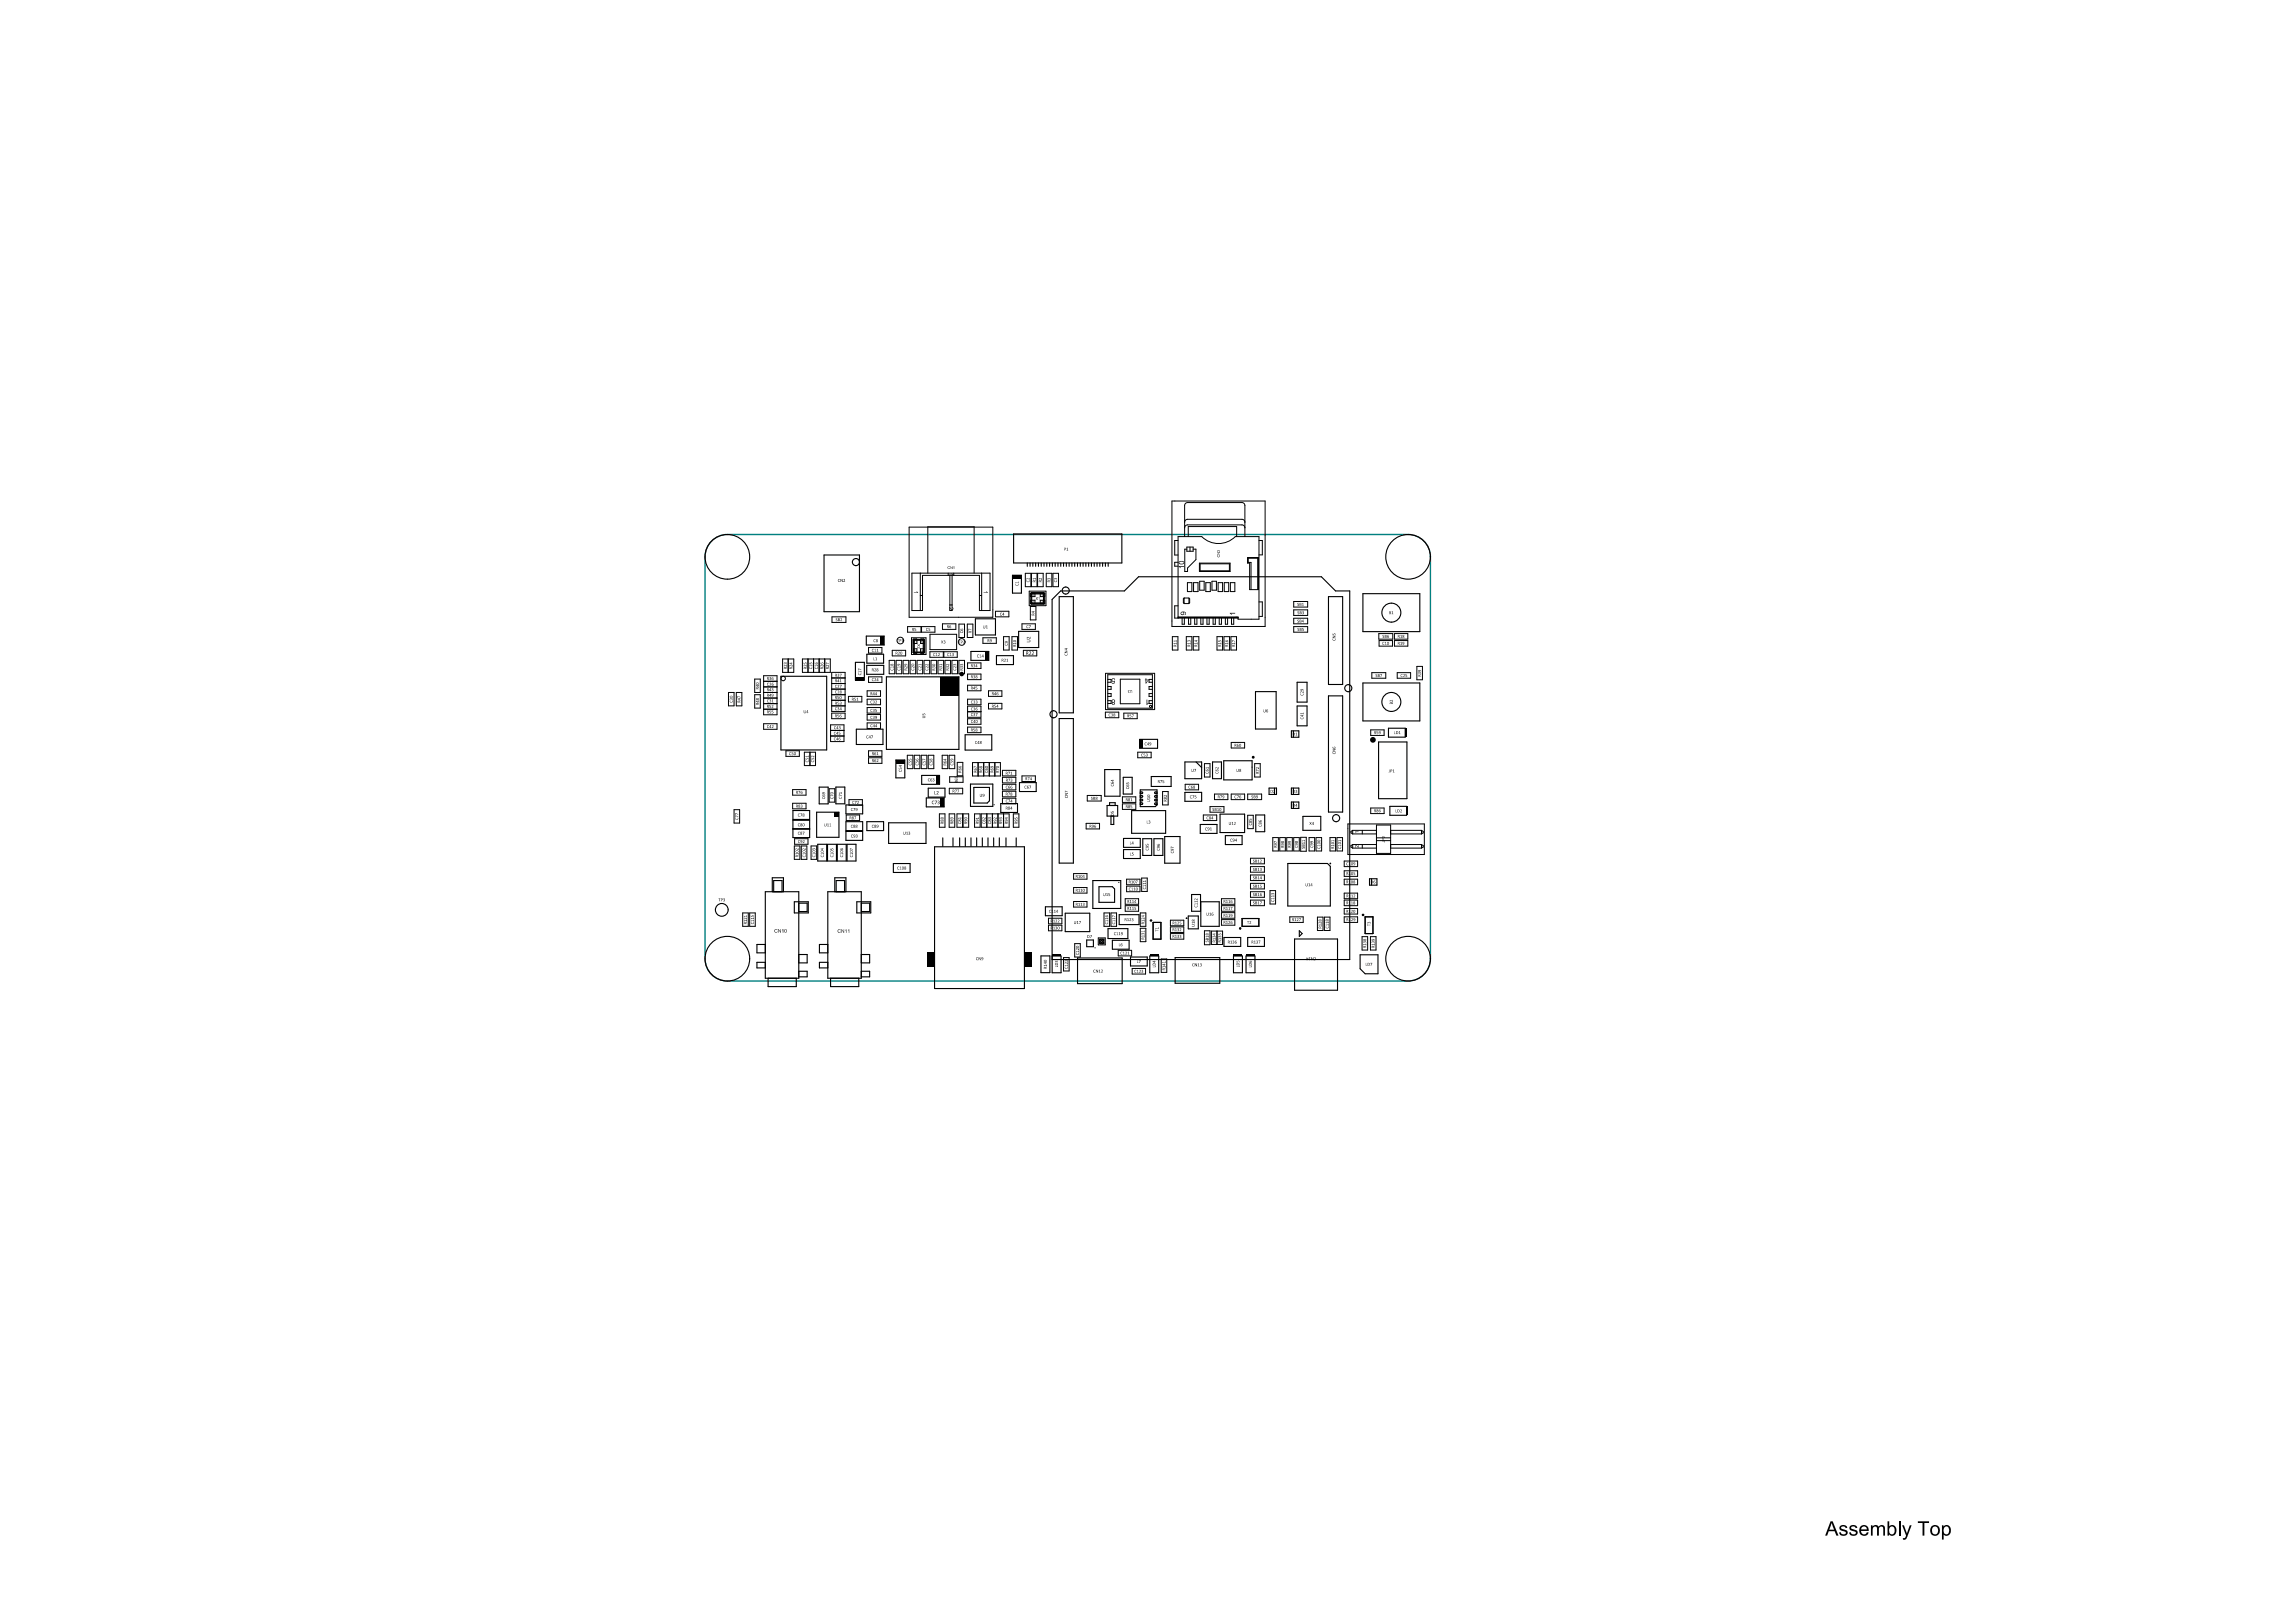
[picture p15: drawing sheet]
<svg xmlns="http://www.w3.org/2000/svg" width="1367mm" height="958mm" viewBox="0 0 1367 958" stroke-linecap="round" stroke-linejoin="round" font-family="sans-serif">
<path d="M424 322a13 13 0 0 1 9-4h406a13 13 0 0 1 13 14v239a13 13 0 0 1-13 13h-406a13 13 0 0 1-13-13v-239a13 13 0 0 1 4-10z" fill="none" stroke="#008080" stroke-width=".83"/>
<g fill="#000">
<path d="M565 337l1 1h-1v1l1-1-1 1zM566 337l1 2v-2v2l-1-1v1zM568 337v2v-1zM635 327l1-1v2h-1l1-2zM702 337h3v1h-2zM725 331v1h1v-1l1 1h-2zM725 328h1h1l-1 1v-1h-1v1zM725 329h2l-2 1h2h-2l1-1zM499 345h1h-1v1l1 1-1-1zM501 345l1 1v-1v2l-1-2v2zM502 345h1v1v1h-1l1-1zM544 353h2v-1l1 1z"/>
<path d="M565 342h2h1zM586 353h2v-1v1zM605 348l1 1v-1v1h-1zM605 347l2-1v1h-1h-1zM603 343h5v2h-5zM612 346h1l-1 1zM612 344l1 1v-1v1h-1zM615 345l2-1v1h-2zM615 358l1 1-1-1zM617 356h1v1h-1v-1zM619 344l1 1v-1l1 1h-1h-1zM619 356v1v-1z"/>
<path d="M620 354h1v1h-1h1zM620 358h1l-1 1h1h-1l1-1zM624 344h1l1 1h-1h-1zM628 346h1h1l-2 1zM628 344h1l1 1-1-1v1h-1zM773 359h1h-1l1 1-1 1h1l-1-1zM776 359l1 2h-1v-2zM498 368h1l-1 1h1l-1 1h1zM501 368h1l-1 2h1h-1v-1zM545 374h1h-1l1 1v1h-1l1-1h-1zM552 374h1l-1 1 1 1h-1zM553 374h1h-1l1 1v1h-1l1-1h-1z"/>
<path d="M566 372v1h1l-1 1h-1zM565 362l2 1h1l-1-1h1v1h-1l-1-1-1 1zM572 376v1h1v-1l1 1h-2zM577 375h2h-2v1zM586 373v1h1v-1v1h-1zM587 373h1v1h-1h1v-1zM596 365h1l-1 1 1 1-1-1zM612 379l1 1 1-1v1h-2zM612 373h1h-1l1 1h-1zM613 372h1l-1 2 1-1zM615 366l1-1-1 1 1 1h-2zM733 365h3h-3v1z"/>
<path d="M773 369h1h-1l1 1-1 1h1l-1-1zM773 374h1h-1l1 1-1 1h1zM773 364h1h-1l1 1-1 1h1l-1-1zM776 364v2v-1v-1zM776 374h1h-1l1 1-1 1zM794 379h1l-1 1h1h-1l1-1zM794 377v1l1-1v1h-1zM824 378v2zM829 364h1v2h-1v-2zM834 378h1v2h-1v-2zM467 396l1 1 1-1v1l-1-1-1 1zM467 395h1h1l-1 1v-1v1l-1-1v1z"/>
<path d="M470 396l2 1v-1v1l-1-1-1 1zM479 396l1 1v-1l1 1-1-1-1 1zM479 395h1v1v-1l-1 1zM482 397l1 1h1v-1v1h-2zM482 396h2v1h-2zM482 395h2v1l-1-1v1h-1zM485 397l1 1h1v-1v1h-1zM485 396h2v1h-1zM489 396l1 1v-1v1l-1-1v1zM489 395v1l1-1-1 1zM489 398l1-1v1h-1zM492 396l2 1v-1v1l-1-1-1 1z"/>
<path d="M492 395l2 1-2-1v1zM511 398l2 1-2-1v1zM520 387h1h-1v1h-1zM520 392v1h1h-1zM521 381h1l-1 1h-1zM521 398h1l-1 2h1h-1v-1zM521 387v-1l1 2h-1v-1zM521 392h1v1h-1h1v-1zM522 387l1-1v2h-1h1v-1zM525 379h2v5h-2zM530 398l1 1h1v-1v1h-1zM530 397h2v1v-1h-1v1z"/>
<path d="M535 398v1h1v-1v1h-1zM535 397h1v1v-1h-1v1zM535 396h1v1v-1l-1 1zM535 388h1l-1 2h1h-1l1-1zM534 381h2h-1v2v-2zM537 381h1v1h-1l1-1zM539 397l1 1v-1v1l-1-1v1zM539 398h1v1h-1zM543 398l1 1v-1v1h-1zM543 397l1 1 1-1v1l-2-1v1zM545 382h1zM545 387l1 1-1-1v1z"/>
<path d="M547 398l1 1h1v-1v1h-2zM547 397l2 1v-1v1l-2-1v1zM547 396l2-1v1h-2zM546 384h1h1h-1l1 1-1-1-1 1 1-1zM546 385l1 1 1-1v1h-1v-1l-1 1zM549 382l1 1h-2zM549 387v1v-1l1 1h-1zM551 398l1 1h1v-1v1h-2zM551 397l2 1v-1v1l-1-1-1 1zM551 396h2v-1v1h-1h-1zM556 397h1v1v-1l-1 1v-1l-1 1zM556 389h1l-1 1 1 1h-1z"/>
<path d="M557 389h1v2h-1h1v-2zM559 389h1l-1 2h1h-1v-1zM560 397h1v1v-1l-1 1v-1v1zM559 396l2-1v1h-1zM561 382h1h-1l1 1h-1v-1zM562 382h1v1h-1h1l-1-1h1zM564 397h1v1v-1v1l-1-1v1zM564 396h1v-1v1h-1zM564 389h1l-1 1 1 1h-1zM566 389l1 2h-1v-2zM567 389h1v2h-1l1-1h-1l1-1zM568 398l1 1v-1v1h-1z"/>
<path d="M568 397l1 1v-1l1 1-2-1v1zM568 396h1h1l-1 1v-1h-1zM572 397h1l1 1-1-1v1l-1-1v1zM572 396l1-1 1 1-1 1v-1h-1zM571 382h1v1l-1-1zM574 382h1l-1 1h1h-1v-1zM578 396h1v1h-1zM580 396h1l-1 1h1h-1v-1zM582 390h1l-1 1 1 1-1-1zM584 390l1 2h-1v-1v-1zM587 388h2v5h-2zM590 381h1l-1 2v-1z"/>
<path d="M597 392l1 1v1l-1-1v1zM599 383v1h1v-1v1h-1zM598 392h1l-1 2h1h-1l1-1zM599 382h1v1l-1-1v1zM600 393v-1v2h-1h1zM604 383h1v1l-1-1v1zM612 381h1l1 1-2 1 1-1v-1zM613 388h1l-1 2h1h-1l1-1zM615 388h1l-1 2h1h-1l1-1zM634 389v1h1l1-1v1h-2zM634 388h2l-2 1h2h-2l2-1zM699 383h2v1l-2-1v1z"/>
<path d="M699 382l2-1v1h-2zM707 383h2v1l-1-1v1zM707 382l2-1v1h-1h-1zM711 383h2v1l-1-1v1zM726 383h1v1l-1-1v1zM726 381v1l1-1v1h-1zM730 383h1l1 1-2-1v1zM730 381l1 1h-1l1-1 1 1h-2zM734 383h2v1l-2-1v1zM734 381l2 1h-2zM794 380v1h1v-1v1l-1 1zM824 383h1h-1l1 1h-1z"/>
<path d="M825 383l1-1v2h-1v-1zM833 382l1 1v1l-1-1v1zM834 383l1-1v2h-1v-1zM836 382v1v1h-1l1-1h-1zM435 417v1h1v-1v1h-1zM435 416h1v1v-1v1l-1-1v1zM439 415h2h-1l-1 1zM457 407h1h-1l1 1h-1zM457 417h1h-1l1 1h-1zM458 407h1v1h-1l1-1zM458 403l1 1v1h-1h1l-1-1h1zM458 417h1v1h-1h1h-1l1-1z"/>
<path d="M458 420h1v1v1h-1l1-1h-1zM460 420h1l-1 1 1 1h-1v-2zM460 410h1l-1 2v-1v-1zM460 417l1 1h-1v-1zM497 415h1v1h-1zM497 405h1v1h-1zM497 401l1 1v1v-1l-1 1zM498 411h1l-1 1v1h-1zM498 408h1l-1 1v1l-1-1zM499 411h1l-1 2h1h-1l1-1zM499 408h1l-1 1 1 1h-1l1-1zM499 401l1 1v1h-1h1l-1-1h1z"/>
<path d="M499 415h1h-1l1 1h-1h1l-1-1zM499 418h1h-1l1 1v1h-1l1-1h-1zM500 418h1v2h-1l1-1h-1l1-1zM500 405h1v1h-1h1zM500 408h1v2v-2zM500 401h1v2v-1zM507 416h1v1h-1zM510 403h5v2h-5zM509 416h1h-1l1 1h-1h1l-1-1zM510 416h1v1h-1h1zM511 401l1 1h1v-1v1h-1zM511 400h2v1v-1h-2v1z"/>
<path d="M519 412v1l1 1-1-1v1zM519 417h1l-1 1 1 1h-1zM520 404h1l-1 1v1l-1-1zM520 417h1v2h-1h1l-1-1h1zM521 404h1l-1 1 1 1h-1l1-1zM521 417h1v2h-1l1-1zM560 403h11v11h-11zM579 417h1l-1 1v1h-1zM580 402l1 1-1 1h1l-1-1zM580 417h1v2h-1h1l-1-1h1zM581 417l1 1v1h-1h1l-1-1h1zM581 409h1h-1l1 1v1h-1l1-1z"/>
<path d="M592 420h1v1h-1h1h-1zM663 404h1v1l-1-1v1v1l1-1v2h-2h2v-1h-2zM672 411h1l-1 1 1 1h-1zM673 411h1v2v-2h-1v2zM683 417v2h1l-1 1zM775 413v1h1v-1v1h-1zM775 412l1 1v-1v1l-1-1v1zM775 411h1h-1zM820 402v1h-1h1zM822 402h1v1v-1zM828 417l1 1 1-1v1l-1-1-1 1zM834 402h2h-2l1 1h-1z"/>
<path d="M836 402h1l-1 1h1h-1l1-1zM837 402h1h-1l1 1h-1h1l-1-1zM845 401h1v1v-1h-1zM457 432h1l-1 1 1 1-1-1zM458 423h1v1v1h-1h1l-1-1zM460 432h1l-1 1 1 1h-1v-1zM460 423h1h-1l1 1-1 1zM479 423v2l1-2v2l-1-1zM497 439h1l-1 1 1 1h-1zM497 436h1l-1 1 1 1-1-1zM497 433h1h-1l1 1h-1zM497 426h1v1h-1z"/>
<path d="M498 421h1l-1 1v1h-1zM499 421h1v2h-1h1l-1-1h1zM499 426h1h-1l1 1h-1h1l-1-1zM500 433h1l-1 1v-1zM500 439h1l-1 1h1l-1 1zM500 436h1h-1l1 1-1 1v-1zM516 438h1l-1 1 1 1h-1zM519 432h1h-1l1 1h-1zM519 427h1h-1l1 1h-1zM519 422h1l-1 1 1 1h-1zM519 438h1l-1 2 1-2zM520 427h1v1h-1h1l-1-1h1z"/>
<path d="M520 422h1v2h-1h1l-1-1h1zM522 426v1v1h-1h1l-1-1zM521 422h1v1v1h-1h1l-1-1zM549 426l2 1-2 1 2-1zM549 425l1 1v-1h1v1v-1l-2 1zM579 425h1l-1 1h-1zM579 429h1l-1 1v1l-1-1zM579 422h1h-1v1h-1zM580 425h1v1h-1h1h-1l1-1zM580 422h1v1h-1h1l-1-1h1zM580 434h1h-1l1 1v1h-1l1-1h-1zM581 425h1v2v-2z"/>
<path d="M661 425h1l-1 1 1 1h-1zM662 425h1v2h-1l1-1h-1l1-1zM671 426h1v1h-1zM673 426h1h-1l1 1h-1h1l-1-1zM674 426h1v1v-1zM753 423v1h1v-1v1h-1zM772 437v-1l1 2h-1zM775 427v1h1v-1v1h-1zM775 425l1-1v1h-1v1zM819 436l1 1-1-1v1zM820 436h1h-1l1 1h-1h1l-1-1zM830 436l1 1h-1z"/>
<path d="M833 436h1v1h-1h1v-1zM837 434h1v5h-1zM470 448h1l-1 1 1 1h-1zM472 448l1 1-1 1v-1zM480 453l1 1v-1v1h-1zM480 452h1l1 1-1-1h-1zM480 450h2v1h-2zM483 453l1 1h1v-1v1h-2zM483 452h1h1v1v-1h-1h-1zM483 450l2 1v-1v1l-1-1-1 1zM522 452h1l-1 2h1h-1l1-1zM522 448h1v2h-1l1-2z"/>
<path d="M536 459v1l1-1v1h-1zM535 457l1 1 1-1v1v-1l-1 1h-1zM534 453h5v2h-5zM541 455l1 1h1v-1l-1 1zM541 453l1 1 1-1v1h-1h-1zM541 452v1l2-1v1v-1l-1 1h-1zM546 455v1l1-1v1h-1zM545 453l1 1 1-1v1h-1h-1zM550 455v1l1-1v1h-1zM549 453l1 1 1-1v1h-1h-1zM549 452l2 1-1-1-1 1zM554 455v1l1-1v1h-1z"/>
<path d="M554 453v1l1-1v1h-1zM554 452h1v1h-1zM566 455l1 1 1-1v1h-2zM566 453l1 1 1-1v1h-1h-1zM571 458l1 1v-1l1 1h-2zM571 456l1 1v-1l1 1h-2zM580 456l2 1-2-1v1zM581 442h1h-1l1 1h-1zM587 459v1h1v-1v1h-1zM587 458v1v-1h1l-1 1zM593 458l2 1-1-1-1 1zM600 460h2l-1 1v-1z"/>
<path d="M602 460h1v1h-1v-1zM680 449h1l-1 1 1 1-1-1zM679 440h2v6h-2zM681 449h1h-1l1 1v1h-1l1-1h-1zM682 442h1l-1 1 1 1h-1zM683 449h1l-1 2v-1v-1zM710 458v2l1-1v-1v2h-1zM711 458h1v2v-2zM718 457h2v1h-2zM724 457l2 1v-1v1l-1-1-1 1zM737 458v2v-1l1-1v2h-1zM748 458l2 1h-2z"/>
<path d="M748 457l2 1v-1v1l-1-1-1 1zM794 448v1h1v-1v1h-1zM794 445l1 1-1-1h1v1h-1zM794 446h1l-1 1 1 1h-1l1-1zM828 458v2h-1zM830 459v-1l1 2h-1zM476 479l1 1-1 1zM476 471h1l-1 2v-2zM477 479l1 1v1h-1h1l-1-1h1zM490 475v1l1-1-1 1zM490 473v1v-1h1v1h-1zM495 475v1h1v-1l-1 1z"/>
<path d="M495 473l1 1h-1zM500 475h1l-1 1zM500 473l1 1-1-1v1zM500 472h1v1l-1-1v1zM508 477h1l-1 1 1 1h-1zM509 477h1l-1 2 1-2zM511 477v2h1h-2l1-1zM553 464h1h-1v1h1h-1zM555 477h1l-1 1v1h1h-1zM556 464v1h-1h1v-1zM557 471v2h1h-1zM558 462h2v5h-2z"/>
<path d="M557 477h1l-1 2 1-2zM558 471h1l-1 2h1h-1l1-1zM559 477h1l-1 2h-1h1v-1v-1zM567 470l1 1 1 1-1-1-1 1zM569 464v1v-1h1l1 1h-2zM569 463l1-1v2v-1l-1 1zM569 465h2l-1 1h1h-2zM569 470h1l-1 2 1-1zM570 470h1v2v-1zM584 473v1h1v-1v2l-1-1zM599 476h1l-1 1 1 1h-1zM599 468h1l-1 1 1 1-1-1z"/>
<path d="M601 468h1l-1 1h1l-1 1v-1zM600 472h2l-1 2v-2zM601 476h1l-1 2v-1zM601 464h1l-1 2v-2zM602 464h1v2l-1-1h1h-1l1-1zM610 468h1l-1 1 1 1-1-1zM612 463h1v2v-2zM613 468h1l-1 2 1-2zM634 474l1 1h1v-1v1h-2zM634 472h2l-1 2h1h-2l2-1zM634 471l2 1-2-1v1zM650 475h1h-1l1 1h-1h1l-1-1z"/>
<path d="M662 467v1h1v-1v1h-1zM662 466v1v-1h1v1h-1zM671 469v1h1v-1h1l-2 1zM671 467l1 1v-1l1 1h-2zM671 466v1l1-1v1v-1v1h-1zM671 480h1v1h-1zM671 475l1 1v1l-1-1v1zM674 476v-1v2h-1h1zM673 480h1v1h-1h1zM683 476h2v1l-2 1 2-1zM683 475h2v1l-1-1v1zM690 465h1v1h-1z"/>
<path d="M691 465h1l-1 1 1-1zM693 474h2v1l-1-1-1 1zM692 465h1l1 1h-1h-1h1zM708 468h1l-1 1 1 1-1-1zM709 474h1l-1 1h1h-1zM710 468v1v1l-1-1zM710 474h1v2v-2zM712 474h1h-1l1 1h-1zM718 460l1 1h1v-1l-1 1zM724 460l1 1 1-1v1h-2zM727 474h1l-1 2 1-2zM736 474h1l-1 1h-1z"/>
<path d="M737 474h1l-1 2 1-2zM746 474v1v1l-1-1h1l-1-1zM758 471h1v1h-1l1-1zM772 471h1l-1 1v-1zM438 487l1 1 1-1v1h-2zM438 486l2 1-2-1v1zM438 484l2 1h-2zM475 496h1h-1l1 1h-1zM475 491h1h-1l1 1h-1zM475 485h1h-1l1 1h-1zM477 485h1l-1 1 1-1zM478 495h1l-1 2 1-1z"/>
<path d="M491 491v1h1v-1v1h-1zM493 491l1 1h-1v-1zM494 491l1-1v2h-1l1-1zM497 484h3v2h-3zM507 481h1l-1 1 1 1h-1zM507 491h1l-1 1 1 1h-1zM507 497h1l-1 1 1 1h-1zM508 486l1 1-1 1h-1zM509 497v1v1h-1l1-1h-1zM508 481h1v2v-1zM509 486h1l-1 2 1-1zM510 497h1l-1 2h1l-1-1v-1z"/>
<path d="M520 491h1l-1 1v1h-1zM538 495v2h1v-2v2h-1zM540 496v-1l1 2h-1v-1zM541 496h1v1h-1h1l-1-1h1zM560 475h2v6h-2zM571 490h1h1l-2 1zM571 487h1l1 1-2-1v1zM574 488h2v1v-1l-1 1zM581 487h2v1l-2-1 1 1zM585 490l1 1 1-1v1h-2zM585 487l2 1v-1v1l-1-1-1 1zM589 490h1l-1 1z"/>
<path d="M589 487h1v1v-1v1l-1-1v1zM589 488h1v1h-1zM592 487l1 1 1-1v1l-2-1v1zM595 487h2v1l-1-1v1l-1-1v1zM599 488h1v1v-1l-1 1zM601 481h1l-1 1h-1zM604 487l1 1 1-1v1v-1l-2 1zM604 488h2v1v-1l-1 1zM651 491v1v1h-1h1l-1-1zM662 483v1l1-1v1v-1v1h-1zM683 489v1h1h-1zM684 489h1v2l-1-1h1h-1l1-1z"/>
<path d="M718 493h1l-1 1 1 1-1-1zM719 486h1l-1 1 1 1h-1zM721 493l1 2h-1v-1v-1zM722 481h1l-1 1 1 1h-1h1zM725 482l1-1v2h-1zM732 490v1h1v-1v1h-1zM733 500h1h-1l1 1h-1zM734 490l1 1h-1v-1zM735 490h1l-1 1h1h-1l1-1zM744 490l1 1 1-1v1h-2zM744 488h1l1 1-1-1v1h-1zM750 491v1h1v-1l1 1h-2z"/>
<path d="M750 488v1l1-1 1 1-2 1zM750 490h1l1 1h-2zM780 490h1v1h-1v-1zM807 495l2 1h-1zM823 498l2 1v-1v1l-1-1-1 1zM831 482v2h1h-1zM834 482h1l-1 2h1h-1l1-1zM838 480h1v6h-1zM474 508h2v1h-2zM474 506l1-1v1l1-1v1h-2zM476 501h1h-1v1h-1zM478 509l1 1h1v-1v1h-2z"/>
<path d="M478 508h2v1h-2zM478 505l2 1v-1v1h-1h-1zM478 500h1l-1 2h1h-1l1-1zM484 510h1v-1l1 1-2 1zM484 508h2v1h-1h-1zM484 506l1-1 1 1h-1h-1zM489 509l1 1v-1v1h-1zM489 508h2v1h-1h-1zM495 510h1v-1v1l-1 1zM495 508h1v1h-1zM495 505v1l1-1v1h-1zM501 509v1h1v-1v1h-1z"/>
<path d="M500 508h2v1h-1zM506 510h1h1v-1v1l-1 1zM506 508h2v1h-1zM506 505l2 1-1-1-1 1zM535 516h1l-1 1 1 1h-1zM536 516h1v2h-1v-2zM673 501v2h1h-1zM673 508v1l1 1h-1zM674 508h1v1v1h-1l1-1h-1zM683 505v1h1v-1v1h-1zM683 503h1v1v-1l-1 1h-1zM683 504h1v1v-1l-1 1z"/>
<path d="M689 505l1 1v-1l1 1-1 1zM698 507v1h1v-1v1h-1zM697 504l2 1h-1h-1zM698 506h1v1v-1l-1 1zM747 517v1v1h-1l1-1h-1zM747 512v1v1h-1l1-1h-1zM749 517h1v2h-1zM749 512h1v2h-1zM750 512h1v2h1h-2l1-1zM750 517h1v2h-1l1-1v-1zM759 501l2 1-2-1v1zM771 504l1 1h1v-1l-1 1z"/>
<path d="M772 502l1 1h-1zM776 505h1h-1zM775 502h2v1l-1-1v1zM775 501l2-1v1h-1zM781 504v1h1v-1l-1 1zM781 503l1-1v1h-1zM781 501h1v1v-1l-1 1zM785 504v1h1v-1v1h-1zM785 503h1v1h-1zM793 503h2v1h-2zM793 501l2-1v1h-1h-1zM797 504l1 1h1l-1-1 1 1-1 1z"/>
<path d="M797 503h2v1h-2zM797 501l2-1v1h-2zM802 514h1h-1l1 1h-1zM804 520v-1l1 2h-1v-1zM804 514l1 1h-1v-1zM806 519h1l-1 1h1v1h-1h1l-1-1zM807 504l1-1 1 1v-1v2l-1-1h-1l1 1h-1zM823 501h2v1zM428 535h1v2l-1-2zM431 535h1v2h-1h1l-1-1v-1zM642 530l1-1v2h-1h1v-1zM642 521h1v2h-1h1v-2z"/>
<path d="M642 538h1v2h-1l1-1v-1zM644 530v-1l1 2h-1zM644 538l1 2h-1v-1zM645 538h1v2h-1l1-1h-1l1-1zM657 532l1 2v-1v-1v2h-1zM659 532h1v2h-1v-2zM660 532h1v1v1h-1l1-1h-1zM672 524l1 1v1v-1l-1 1zM673 529h1h-1l1 1h-2zM673 536h1v2h-1v-2zM674 525l1-1v2h-1v-1zM674 529h1v1h-1v-1z"/>
<path d="M674 536h1v2h-1h1zM675 529h1v1h-1h1v-1zM677 524h1l-1 2v-1zM681 529h1v-1l1 1-2 1zM681 528l1-1 1 1h-1h-1zM681 526h1l1 1-2-1v1zM681 525l2-1v1h-2zM712 539v1h1v-1v1h-1zM711 538h2v1v-1h-1v1zM711 537h2h-1v1zM712 535l1 1v-1v1l-1-1v1zM730 536h1v2h-1h1v-2z"/>
<path d="M732 536l1 2h-1zM747 537v1v1h-1l1-1h-1zM747 527v1v1h-1l1-1h-1zM747 522v1v1h-1l1-1h-1zM747 532v1v1h-1l1-1h-1zM749 537h1v2h-1zM749 527h1v2h-1zM749 522h1v2h-1zM749 532h1v2h-1zM751 532h1l-1 1h1l-1 1zM751 527l1 1-1 1h-1l1-1zM750 537h2l-1 2v-2z"/>
<path d="M757 536l1 1h1v-1v1h-1zM757 535h2v1v-1h-2v1zM757 534l2-1v1h-2zM757 532h2v1l-1-1v1l-1-1v1zM778 526v2h1v-2v2h-1zM779 526h1v2h-1h1v-2zM803 537h1v2h-1l1-1v-1zM803 525l1-1v2h-1h1v-1zM804 533l1 2h-1v-1v-1zM805 537l1 2h-1v-1zM805 533h1v2h-1v-2zM806 533h1l-1 1 1 1h-1l1-1z"/>
<path d="M443 548h2v1h-2zM443 547h2v1l-1-1-1 1zM443 546l2-1v1h-2zM447 549l1 1h1v-1v1h-2zM447 548h2v1v-1h-1v1zM447 547h2h-1v1zM447 545l1 1 1-1v1v-1l-2 1zM462 554h1h-1v1h1h-1zM464 553l1 2v-2v3l-1-2v2zM466 554l1-1v3zM499 554h2h-2l1 1h1l-1 1-1-1zM501 554l2 1v-1v2l-2-2v2z"/>
<path d="M503 554h1v2v-2zM505 554h1v2zM625 542h1l-1 1 1 1-1-1zM626 542h1v2h-1l1-1v-1zM627 548h1v1h-1h1v-1zM627 552h1v2h-1l1-1v-1zM628 542h1v2h-1v-1v-1zM629 548h1l-1 1h1h-1v-1zM629 552h1l-1 2v-1v-1zM630 548h1l-1 1h1h-1l1-1zM640 549v1h1v-1v1h-1zM641 549h1v1h-1h1v-1z"/>
<path d="M643 549h1l-1 1 1-1zM649 557h1v2v-2zM656 559l1 1v-1v1l-1-1v1zM658 549l1 1h1v-1v1h-2zM658 548h2v1h-1zM658 547h2v1l-1-1v1zM663 549v1h1v-1v1h-1zM663 548h1v1h-1zM663 547h1v1l-1-1v1zM663 545l1 1-1-1v1zM664 555h1l-1 1 1 1h-1zM665 556l1-1v2h-1v-1z"/>
<path d="M666 556l1-1v2h-1h1v-1zM671 547h1v2h-1l1-1v-1zM673 547h1l-1 1 1 1h-1l1-2zM673 541l1-1v2h-1v-1zM674 547h1v2h-1l1-1h-1h1zM674 541l1-1v2h-1h1zM676 540h1h-1l1 1v1h-1h1l-1-1zM680 557h2v1h-2zM680 556h1l1 1h-1v-1v1l-1-1v1zM680 555l2-1v1h-1h-1zM680 548h2v1h-2zM680 547h1h1v1l-2-1v1z"/>
<path d="M688 554h2h-2v1zM688 553l2-1v1h-1zM700 557h1v2h-1v-1v-1zM700 553h1v2h-1v-1v-1zM700 549h1v2h-1v-1v-1zM701 557h1v2l-1-1h1h-1l1-1zM701 553h1v2l-1-1h1h-1l1-1zM701 549h1v1v1h-1l1-2zM703 553h1l-1 1 1 1h-1v-1zM703 557h1l-1 2v-1v-1zM703 549h1h-1l1 1-1 1v-1zM710 551h1l1 1h-2h1v-1z"/>
<path d="M710 550l2-1v1h-2zM718 558l2-1v1h-2zM719 544v1h1v-1v1h-1zM720 544h1v1h-1h1v-1zM722 559h2v1l-1-1v1zM722 558l2-1v1v1v-1h-1h-1zM726 559h1v1l-1-1v1zM726 558l1-1v1v1v-1h-1zM726 556v1l1-1v1v-1v1h-1zM730 549h1v1h-1h1v-1zM730 541l1-1v2h-1h1v-1zM730 545l1-1v2h-1h1v-1z"/>
<path d="M732 549h1l-1 1h1h-1v-1zM732 541v-1l1 2h-1zM732 545v-1l1 2h-1zM733 540h1l-1 2 1-1zM743 549h1h-1v1v-1zM744 549h1l-1 1h1h-1l1-1zM771 547h1v2h-1l1-1v-1zM772 547h1v1v1h-1l1-2zM774 547h1l-1 2 1-2zM785 551l2-1v1h-1zM786 549l1 1v-1v1l-1-1v1zM790 552v1h1v-1l-1 1z"/>
<path d="M790 551l1-1v1h-1zM790 549h1v1h-1zM790 548h1l-1 1zM803 542h1v2h-1l1-1v-1zM804 547l1 2h-1v-1v-1zM805 542h1l-1 1 1 1h-1l1-2zM805 547h1l-1 1 1 1h-1l1-2zM815 550v1h1h-1v1zM815 549h1v1v-1l-1 1v-1v1zM552 567h5v9h-5zM582 570h1l-1 1v1h-1zM583 570l1 2v-2v2l-1-2v2z"/>
<path d="M610 567h5v8h-5zM622 575h1h1h-2v1zM628 576h2v-1v1zM629 572h1v1v-1l-1 1zM627 568h5v2h-5zM634 576l1 1h1v-1v1h-2zM634 575l2-1v1h-2zM634 573l2 1v-1v1l-1-1-1 1zM634 572l2 1v-1v1l-1-1-1 1zM641 568h1h1l-2 1zM641 567l2-1v1h-1h-1zM641 565l1 1 1-1v1l-1-1-1 1z"/>
<path d="M651 578h1h-1l1 1h-1zM653 578l1 1v-1v1l-1-1v1zM655 578l1 1h-1zM655 562l1-1v1zM656 560l1 1v-1v1l-1-1v1zM655 561h1zM655 561h2v1l-2 1 2-1zM656 578h1l-1 1h1h-1l1-1zM666 562l1 1v1h-1zM668 567h1l-1 1 1 1-1-1zM668 562h1h-1l1 1-1 1v-1zM669 567h1v2h-1v-1v-1z"/>
<path d="M670 567h1v1v1h-1l1-1zM672 567l1 2h-1zM676 578h1h-1l1 1h-1zM677 572v1l1 1h-1zM677 578h1v1h-1h1v-1zM679 578v1h1h-2l1-1zM678 572h1v2v-2zM680 578h1v1h-1h1h-1l1-1zM687 576h1v-1v1zM685 568h5v2h-5zM692 576l2-1v1h-1zM692 573h2v1v-1h-1v1z"/>
<path d="M711 574h-1l1 2-1-1zM712 574l1 1v-1v2l-1-2v2zM713 574h1v2h-1l1-2zM715 574h1v1h-1h1h-1v-1zM718 560v1l2-1v1v-1l-2 1zM733 561l1-1v2h-1v-1zM734 560l1 1v1h-1h1l-1-1h1zM736 576h2v-1v1zM736 572l1 1v-1h1v1v-1l-1 1h-1zM735 568h5v2h-5zM744 576h1l1-1v1zM744 572l1 1v-1l1 1h-2z"/>
<path d="M742 568h6v2h-6zM747 561l1-1v2h-1v-1zM748 560l1 1v1h-1h1l-1-1h1zM750 560h1l-1 2v-1zM780 570h1l-1 2zM781 570l1 2v-2v2l-1-1v1zM783 570l1 1-1 1 1-1zM812 562h2v1h-2zM812 561h1l1 1h-1v-1v1l-1-1v1zM814 574v1zM817 562h2v1h-2zM817 561h1l1 1h-1v-1v1l-1-1v1z"/>
<path d="M816 574h1v1v-1zM1096 909l3-1 1 1v1h-1l-1-1a1 1 0 0 0-1 1 1 1 0 0 0 1 1l2 1 1 1-2 2h-1a2 2 0 0 1-3-2h2l1 1 1-1v-1l-3-1v-1zM1102 909l2-1 2 2h-1v-1h-1l-1 1v1h3v1v2l-2 1a2.1 2.1 0 0 1-3-2h1l2 1h1v-1v-1l-3-1zM1114 909h1h1h2a.8 .8 0 0 0 1 0 .8 .8 0 0 0 1 0l1-1 1 1 1 6h-1v-4l-1-2-2 1v5h-1v-5a1.4 1.4 0 0 0-2-1 1.4 1.4 0 0 0-1 2v4h-1zM1131 906h1v9h-1zM1133 909h1l2 5 2-5h1l-3 7-2 1-1-1h2v-1zM1142 906h7v1h-3v8h-1v-8h-3z"/>
<path d="M634 326v1h1zM634 326l1 1-1 1z"/>
<path d="M703 335v1l2-1h-1zM702 335l2-1 1 1v1h-2h-1z"/>
<path d="M616 346l-1 1h1zM615 346h2h-1l1 1h-2z"/>
<path d="M616 354l-1 1zM616 354v1h-1z"/>
<path d="M619 346v1h1zM619 346h2h-1l1 1h-2z"/>
<path d="M624 346v1h1zM624 346h2h-1l1 1h-2z"/>
<path d="M774 359l1 1zM774 360l1 1zM774 359h1v2h-1z"/>
<path d="M499 368l1 1zM499 369l1 1zM499 368l1 1v1h-1z"/>
<path d="M543 374l1 1zM543 374h1v2v-1l-1 1z"/>
<path d="M564 373h1zM564 372l1 1v1v-1l-1 1z"/>
<path d="M572 375h1h1l-2 1zM573 375a.5 .5 0 0 0 1 0 .5 .5 0 0 0-1 0z"/>
<path d="M577 376v1h1zM577 376h2l-1 1h1h-2z"/>
<path d="M598 365l-1 1h1zM598 365v1v1l-1-1z"/>
<path d="M615 365h1zM614 364h2v1z"/>
<path d="M704 365a.7 .7 0 0 0 1 0 .7 .7 0 0 0-1 0zM703 365l3-1v1v1v-1h-1v1h-1h-1z"/>
<path d="M774 369l1 1zM774 370l1 1zM774 369h1v2h-1z"/>
<path d="M774 374l1 1zM774 375l1 1zM774 374h1v2h-1z"/>
<path d="M774 364l1 1zM774 365v1h1zM774 364h1v2h-1z"/>
<path d="M776 369v1zM776 369v2l-1-1z"/>
<path d="M825 378l1 1zM825 379l1 1zM825 378h1v2h-1z"/>
<path d="M827 378l-1 1h1v1h-1zM826 379a.5 .5 0 0 0 1 0 .5 .5 0 0 0-1 0z"/>
<path d="M828 364v1zM828 365v1zM827 364h1v2h-1z"/>
<path d="M833 378v1zM833 378h1v2l-1-1v1z"/>
<path d="M835 379a.5 .5 0 0 0 1 0 .5 .5 0 0 0-1 0zM836 378v2h-1z"/>
<path d="M467 398h1zM467 397h2l-1 1h1h-2z"/>
<path d="M471 398h-1h1zM470 398l2-1-1 1h1h-2z"/>
<path d="M470 395l1 1v-1zM470 395h2l-1 1z"/>
<path d="M479 398h1zM479 398l2-1-1 1h1h-2z"/>
<path d="M485 395h1h1l-1 1zM486 395a.5 .5 0 0 0 1 0 .5 .5 0 0 0-1 0z"/>
<path d="M492 398h1zM492 398l2-1-1 1h1h-2z"/>
<path d="M520 398v1zM519 398h1v2v-1l-1 1z"/>
<path d="M522 381a.5 .5 0 0 0 1 0 .5 .5 0 0 0-1 0zM522 382a.5 .5 0 0 0 1 0 .5 .5 0 0 0-1 0zM522 381h1v2l-1-1z"/>
<path d="M522 399a.5 .5 0 0 0 1 0 .5 .5 0 0 0-1 0zM522 399a.5 .5 0 0 0 1 0 .5 .5 0 0 0-1 0zM522 398h1v2h-1z"/>
<path d="M531 396a.5 .5 0 0 0 1 0 .5 .5 0 0 0-1 0zM530 396l2-1v1h-1z"/>
<path d="M534 388v1zM534 388l1 2-1-1v1z"/>
<path d="M536 381v1zM536 381h1l-1 2z"/>
<path d="M536 389a.6 .6 0 0 0 1 0 .6 .6 0 0 0-1 0zM536 389a1 1 0 0 1 2 0 1 1 0 0 1-2 0z"/>
<path d="M539 396a.5 .5 0 0 0 1 0 .5 .5 0 0 0-1 0zM539 396h1h-1z"/>
<path d="M543 396a.6 .6 0 0 0 1 0 .6 .6 0 0 0-1 0zM543 396a.8 .8 0 0 1 1 0 .8 .8 0 0 1-1 0z"/>
<path d="M556 399h-1h1zM555 398h2l-1 1h1h-2z"/>
<path d="M555 396a1 1 0 0 0 2 0 1 1 0 0 0-2 0zM555 396a1 1 0 0 1 2 0 1 1 0 0 1-2 0z"/>
<path d="M560 398v1zM560 398h1l-1 1h1h-2z"/>
<path d="M564 398v1zM564 398h1v1h-1z"/>
<path d="M572 398v1h1zM572 398h2l-1 1h1h-2z"/>
<path d="M573 382v1v-1zM572 382h1v1z"/>
<path d="M582 396l-1 1h1zM582 396v1h-1z"/>
<path d="M585 390v1zM585 390l1 1v1l-1-1z"/>
<path d="M588 381l1 1zM588 381h1v2v-1l-1 1z"/>
<path d="M604 384v1zM604 384h1l-1 1h1h-1z"/>
<path d="M604 382a.6 .6 0 0 0 1 0 .6 .6 0 0 0-1 0zM604 382a.8 .8 0 0 1 1 0 .8 .8 0 0 1-1 0z"/>
<path d="M612 388v1zM611 388h1l1 2-1-1-1 1z"/>
<path d="M634 387h1zM634 386h1l1 1h-1z"/>
<path d="M699 384v1h1zM699 384h2l-1 1h1h-2z"/>
<path d="M708 384v1zM708 384h1l-1 1h1h-2z"/>
<path d="M712 384v1zM712 384h1l-1 1h1h-2z"/>
<path d="M712 382h1zM711 382h2v1z"/>
<path d="M726 384v1zM726 384h1v1h-1z"/>
<path d="M730 384v1h1zM730 384h2l-1 1h1h-2z"/>
<path d="M734 384v1h1zM734 384h2l-1 1h1h-2z"/>
<path d="M827 383v1v-1zM826 383a1 1 0 0 1 2 0 1 1 0 0 1-2 0z"/>
<path d="M845 400a.5 .5 0 0 0 1 0 .5 .5 0 0 0-1 0zM845 399h1v1v-1v1h-1z"/>
<path d="M435 415a.6 .6 0 0 0 1 0 .6 .6 0 0 0-1 0zM435 415a.8 .8 0 0 1 1 0 .8 .8 0 0 1-1 0z"/>
<path d="M440 418h-1h1zM439 418l2-1-1 1h1h-2z"/>
<path d="M439 416l2 1v-1zM439 416h2l-1 1z"/>
<path d="M451 410h-1h1zM450 410l2-1-1 1h1h-2z"/>
<path d="M450 408l1 1v-1zM450 408h2l-1 1z"/>
<path d="M450 407a1 1 0 0 0 2 0 1 1 0 0 0-2 0zM450 407a1 1 0 0 1 2 0 1 1 0 0 1-2 0z"/>
<path d="M451 419l-1 1h1zM450 419h2h-1l1 1h-2z"/>
<path d="M450 418h1zM450 417l2 1h-1z"/>
<path d="M450 416a.5 .5 0 0 0 1 0 .5 .5 0 0 0-1 0zM451 417a.5 .5 0 0 0 1 0 .5 .5 0 0 0-1 0zM450 416h2v1h-2z"/>
<path d="M457 413l1 1zM457 413h1v2l-1-1v1z"/>
<path d="M457 410l1 1zM457 410h1v2l-1-1v1z"/>
<path d="M457 403l1 1zM457 403h1v2l-1-1v1z"/>
<path d="M459 413l-1 1h1zM459 413v1v1h-1z"/>
<path d="M459 410l-1 1h1zM459 410v1v1l-1-1z"/>
<path d="M460 414a.5 .5 0 0 0 1 0 .5 .5 0 0 0-1 0zM460 413l1 1-1 1 1-1h-1z"/>
<path d="M460 407h1h-1l1 1h-1zM460 408a.5 .5 0 0 0 1 0 .5 .5 0 0 0-1 0z"/>
<path d="M460 403h1l-1 1h1l-1 1zM460 404a.5 .5 0 0 0 1 0 .5 .5 0 0 0-1 0z"/>
<path d="M498 418v1zM497 418h1v2v-1l-1 1z"/>
<path d="M500 405l-1 1h1zM499 405l1 1h-1z"/>
<path d="M500 415a.6 .6 0 0 0 1 0 .6 .6 0 0 0-1 0zM500 415a.8 .8 0 0 1 1 0 .8 .8 0 0 1-1 0z"/>
<path d="M500 412a.5 .5 0 0 0 1 0 .5 .5 0 0 0-1 0zM500 413a.5 .5 0 0 0 1 0 .5 .5 0 0 0-1 0zM500 411l1 1v1h-1z"/>
<path d="M521 413l-1 1h1zM520 412l1 2h-1z"/>
<path d="M522 413l-1 1h1zM522 412v2h-1z"/>
<path d="M523 404l-1 1h1zM523 404v1v1l-1-1z"/>
<path d="M579 409v1zM578 409h1v2v-1l-1 1z"/>
<path d="M579 402v1zM578 402h1v2v-1l-1 1z"/>
<path d="M580 409v1zM580 409l1 1v1l-1-1z"/>
<path d="M581 403a.5 .5 0 0 0 1 0 .5 .5 0 0 0-1 0zM581 404a.5 .5 0 0 0 1 0 .5 .5 0 0 0-1 0zM581 402h1v2h-1z"/>
<path d="M591 420l1 1zM591 420h1v2l-1-1v1z"/>
<path d="M591 413h1zM591 412l1 1v1l-1-1v1z"/>
<path d="M593 413l-1 1h1zM593 412v2h-1z"/>
<path d="M594 420v1zM594 420l1 1-1 1-1-1z"/>
<path d="M594 412h1l-1 1h1l-1 1zM594 414a.5 .5 0 0 0 1 0 .5 .5 0 0 0-1 0z"/>
<path d="M663 419a.5 .5 0 0 0 1 0 .5 .5 0 0 0-1 0zM663 418a.7 .7 0 0 0 1 0 .7 .7 0 0 0-1 0zM662 417h2v1v1l-1 1-1-1z"/>
<path d="M683 405v2l1-2zM682 404l1 1h1l-1 2-1-2z"/>
<path d="M821 402v1zM821 402h1v1h-1z"/>
<path d="M828 419h1zM829 418v1zM828 418h1l1 1h-2z"/>
<path d="M845 402v1zM845 402h1v1h-1z"/>
<path d="M457 420l1 1zM457 420h1v2l-1-1v1z"/>
<path d="M457 423l1 1zM457 423h1v2l-1-1v1z"/>
<path d="M459 432l-1 1h1zM459 432v1v1l-1-1z"/>
<path d="M481 423v1zM481 423v2l-1-1z"/>
<path d="M499 439l-1 1h1zM499 439v2h-1z"/>
<path d="M499 436l-1 1h1zM499 436v1v1l-1-1z"/>
<path d="M499 433l-1 1h1zM499 433v1h-1z"/>
<path d="M501 421l-1 1h1zM501 421v1v1h-1z"/>
<path d="M500 426h1h-1l1 1h-1zM500 427a.5 .5 0 0 0 1 0 .5 .5 0 0 0-1 0z"/>
<path d="M518 438v1zM518 438l1 1-1 1-1-1z"/>
<path d="M521 432l-1 1h1zM521 431v2h-1z"/>
<path d="M522 432l-1 1h1zM522 431v2h-1z"/>
<path d="M579 434v1zM578 434h1v2v-1l-1 1z"/>
<path d="M580 429v1zM580 429l1 1v1l-1-1z"/>
<path d="M581 434a.5 .5 0 0 0 1 0 .5 .5 0 0 0-1 0zM581 435a.5 .5 0 0 0 1 0 .5 .5 0 0 0-1 0zM581 434h1v2l-1-1z"/>
<path d="M581 429l1 1v-1zM581 430a1 1 0 0 1 2 0 1 1 0 0 1-2 0z"/>
<path d="M581 422h1h-1h1v1h-1zM581 423a.5 .5 0 0 0 1 0 .5 .5 0 0 0-1 0z"/>
<path d="M663 425a.5 .5 0 0 0 1 0 .5 .5 0 0 0-1 0zM663 426a.5 .5 0 0 0 1 0 .5 .5 0 0 0-1 0zM663 425h1v2h-1z"/>
<path d="M754 423h1h-1h1v1h-1zM754 424a.5 .5 0 0 0 1 0 .5 .5 0 0 0-1 0z"/>
<path d="M770 437v1h1v-1zM770 436l1 1v1h-1z"/>
<path d="M775 426l1 1v-1zM775 426h1v1z"/>
<path d="M821 436a.5 .5 0 0 0 1 0 .5 .5 0 0 0-1 0zM821 436h1v1h-1l1-1h-1z"/>
<path d="M832 436v1l1-1zM832 436h1l-1 1z"/>
<path d="M473 448l1 2v-1zM473 449a.8 .8 0 0 1 1 0 .8 .8 0 0 1-1 0z"/>
<path d="M520 452v1zM519 452h1v2v-1l-1 1z"/>
<path d="M520 448v1zM519 448h1v2v-1l-1 1z"/>
<path d="M521 452h1l-1 1h1v1h-1zM521 453a.5 .5 0 0 0 1 0 .5 .5 0 0 0-1 0z"/>
<path d="M521 448h1h-1l1 1v1l-1-1zM521 449a.5 .5 0 0 0 1 0 .5 .5 0 0 0-1 0z"/>
<path d="M536 456l1 1v-1zM535 456h2l-1 1z"/>
<path d="M545 452l1 1v-1l1 1h-1zM546 452a.5 .5 0 0 0 1 0 .5 .5 0 0 0-1 0z"/>
<path d="M562 453l1 1v-1l1 1h-2zM563 454a.5 .5 0 0 0 1 0 .5 .5 0 0 0-1 0z"/>
<path d="M562 455v1h1zM562 455h2h-1l1 1h-2z"/>
<path d="M562 452l1 1v-1zM562 452h2l-1 1z"/>
<path d="M566 452a.5 .5 0 0 0 1 0 .5 .5 0 0 0-1 0zM566 452h2v1l-1-1-1 1z"/>
<path d="M571 459l1 1zM571 459h1h1l-1 1h1h-2z"/>
<path d="M580 458l1 1v-1h1l-2 1zM581 458a.5 .5 0 0 0 1 0 .5 .5 0 0 0-1 0z"/>
<path d="M580 459v1h1zM580 459h2l-1 1h1h-2z"/>
<path d="M583 442l-1 1h1zM583 441v2h-1z"/>
<path d="M583 458l1 1v-1h1v1h-1zM584 458a.5 .5 0 0 0 1 0 .5 .5 0 0 0-1 0z"/>
<path d="M584 459v1zM584 459h1l-1 1h1h-2z"/>
<path d="M584 457a.5 .5 0 0 0 1 0 .5 .5 0 0 0-1 0zM583 456h2v1h-1z"/>
<path d="M584 443a.5 .5 0 0 0 1 0 .5 .5 0 0 0-1 0zM584 441l1 1-1 1z"/>
<path d="M587 457a.6 .6 0 0 0 1 0 .6 .6 0 0 0-1 0zM587 457a.8 .8 0 0 1 1 0 .8 .8 0 0 1-1 0z"/>
<path d="M590 458l1 1v-1h1l-2 1zM591 458a.5 .5 0 0 0 1 0 .5 .5 0 0 0-1 0z"/>
<path d="M590 459v1h1zM590 459h2l-1 1h1h-2z"/>
<path d="M590 457a.5 .5 0 0 0 1 0 .5 .5 0 0 0-1 0zM590 456h1l1 1-1-1v1h-1z"/>
<path d="M594 459l-1 1h1zM593 459h2l-1 1h1h-2z"/>
<path d="M593 457a1 1 0 0 0 2 0 1 1 0 0 0-2 0zM593 457a1 1 0 0 1 2 0 1 1 0 0 1-2 0z"/>
<path d="M599 460h1zM599 460h1v1h-1z"/>
<path d="M684 442l-1 1h1zM684 442v1v1h-1z"/>
<path d="M685 443a.5 .5 0 0 0 1 0 .5 .5 0 0 0-1 0zM685 442l1 1-1 1v-1z"/>
<path d="M718 458l1 1v-1h1v1h-1zM719 459a.5 .5 0 0 0 1 0 .5 .5 0 0 0-1 0z"/>
<path d="M724 458l1 1v-1l1 1h-2zM725 459a.5 .5 0 0 0 1 0 .5 .5 0 0 0-1 0z"/>
<path d="M736 443v1zM735 443h1v2v-1l-1 1z"/>
<path d="M737 443h1h-1l1 1-1 1v-1zM737 444a.5 .5 0 0 0 1 0 .5 .5 0 0 0-1 0z"/>
<path d="M738 444a.6 .6 0 0 0 1 0 .6 .6 0 0 0-1 0zM738 444a.8 .8 0 0 1 1 0 .8 .8 0 0 1-1 0z"/>
<path d="M738 458a.5 .5 0 0 0 1 0 .5 .5 0 0 0-1 0zM738 459a.5 .5 0 0 0 1 0 .5 .5 0 0 0-1 0zM738 458h1v2h-1z"/>
<path d="M828 459h1zM828 458l1 1-1 1z"/>
<path d="M474 479l1 1zM474 479h1v2v-1l-1 1z"/>
<path d="M474 471l1 1zM474 471h1v2v-1l-1 1z"/>
<path d="M477 471h1l-1 1h1v1h-1zM477 472a.5 .5 0 0 0 1 0 .5 .5 0 0 0-1 0z"/>
<path d="M490 472a.5 .5 0 0 0 1 0 .5 .5 0 0 0-1 0zM490 472h1v1v-1l-1 1z"/>
<path d="M495 472a.6 .6 0 0 0 1 0 .6 .6 0 0 0-1 0zM495 472a.8 .8 0 0 1 1 0 .8 .8 0 0 1-1 0z"/>
<path d="M554 464h1h-1l1 1h-1zM554 465a.5 .5 0 0 0 1 0 .5 .5 0 0 0-1 0z"/>
<path d="M585 473a.5 .5 0 0 0 1 0 .5 .5 0 0 0-1 0zM585 473h1v2h-1l1-1h-1z"/>
<path d="M599 472l1 1zM599 472h1v2v-1l-1 1z"/>
<path d="M599 464l1 1zM599 464h1v2v-1l-1 1z"/>
<path d="M602 473a.5 .5 0 0 0 1 0 .5 .5 0 0 0-1 0zM602 473a.5 .5 0 0 0 1 0 .5 .5 0 0 0-1 0zM602 472h1v2h-1z"/>
<path d="M603 476l-1 1h1zM603 476v1v1h-1z"/>
<path d="M602 468h1h-1l1 1v1l-1-1zM602 469a.5 .5 0 0 0 1 0 .5 .5 0 0 0-1 0z"/>
<path d="M611 463v1zM611 463h1v2l-1-1v1z"/>
<path d="M612 468h1l-1 1h1l-1 1v-1zM612 469a.5 .5 0 0 0 1 0 .5 .5 0 0 0-1 0z"/>
<path d="M614 463v1zM614 463l1 1-1 1-1-1z"/>
<path d="M651 475h1zM651 476h1zM651 475h1v1h-1z"/>
<path d="M653 476a.5 .5 0 0 0 1 0 .5 .5 0 0 0-1 0zM653 475h1v1h-1z"/>
<path d="M662 465h1zM662 465h1v1z"/>
<path d="M672 480a.5 .5 0 0 0 1 0 .5 .5 0 0 0-1 0zM672 481a.5 .5 0 0 0 1 0 .5 .5 0 0 0-1 0zM672 480h1v1h-1z"/>
<path d="M672 476a.5 .5 0 0 0 1 0 .5 .5 0 0 0-1 0zM672 477a.5 .5 0 0 0 1 0 .5 .5 0 0 0-1 0zM672 476h1v1h-1z"/>
<path d="M683 474a1 1 0 0 0 2 0 1 1 0 0 0-2 0zM683 474a1 1 0 0 1 2 0 1 1 0 0 1-2 0z"/>
<path d="M694 477h-1h1zM693 476h2l-1 1h1h-2z"/>
<path d="M693 475a.5 .5 0 0 0 1 0 .5 .5 0 0 0-1 0zM694 475a.5 .5 0 0 0 1 0 .5 .5 0 0 0-1 0zM693 475h2v1h-2z"/>
<path d="M711 468a.5 .5 0 0 0 1 0 .5 .5 0 0 0-1 0zM711 469a.5 .5 0 0 0 1 0 .5 .5 0 0 0-1 0zM711 468h1l-1 2v-1z"/>
<path d="M726 474v1zM725 474h1v2v-1l-1 1z"/>
<path d="M728 474a.5 .5 0 0 0 1 0 .5 .5 0 0 0-1 0zM728 474h1v2l-1-1h1h-1z"/>
<path d="M738 474h1h-1l1 1v1l-1-1zM738 475a.5 .5 0 0 0 1 0 .5 .5 0 0 0-1 0z"/>
<path d="M747 474v1zM747 475h1zM747 474h1v1h-1z"/>
<path d="M748 460v1h1zM748 460h2h-1l1 1h-2z"/>
<path d="M748 474a.5 .5 0 0 0 1 0 .5 .5 0 0 0-1 0zM748 474h1v2l-1-1h1h-1z"/>
<path d="M757 471v1h1v-1zM757 471h1v1h-1z"/>
<path d="M770 479v1h1v-1zM770 479h1v1h-1z"/>
<path d="M770 471v1h1v-1zM770 471h1v1h-1z"/>
<path d="M772 479v1zM772 479l1 1-1 1v-1z"/>
<path d="M477 496a.5 .5 0 0 0 1 0 .5 .5 0 0 0-1 0zM477 497a.5 .5 0 0 0 1 0 .5 .5 0 0 0-1 0zM477 495l1 1-1 1z"/>
<path d="M477 491a.5 .5 0 0 0 1 0 .5 .5 0 0 0-1 0zM477 492a.5 .5 0 0 0 1 0 .5 .5 0 0 0-1 0zM477 490l1 1-1 1z"/>
<path d="M478 491l1 1v-1zM478 491a.8 .8 0 0 1 1 0 .8 .8 0 0 1-1 0z"/>
<path d="M478 485a.5 .5 0 0 0 1 0 .5 .5 0 0 0-1 0zM478 486a.5 .5 0 0 0 1 0 .5 .5 0 0 0-1 0zM478 485h1v1h-1z"/>
<path d="M506 486l1 1zM506 486h1v2v-1l-1 1z"/>
<path d="M508 493a.5 .5 0 0 0 1 0 .5 .5 0 0 0-1 0zM509 491v2h-1z"/>
<path d="M510 482a.5 .5 0 0 0 1 0 .5 .5 0 0 0-1 0zM510 481l1 1-1 1v-1z"/>
<path d="M510 493a.5 .5 0 0 0 1 0 .5 .5 0 0 0-1 0zM510 491l1 1-1 1z"/>
<path d="M521 492a.5 .5 0 0 0 1 0 .5 .5 0 0 0-1 0zM521 493a.5 .5 0 0 0 1 0 .5 .5 0 0 0-1 0zM521 491h1v2h-1z"/>
<path d="M522 492a.5 .5 0 0 0 1 0 .5 .5 0 0 0-1 0zM522 491l1 1v1h-1h1l-1-1z"/>
<path d="M561 490l-1 1h1zM560 490h2h-1l1 1h-2z"/>
<path d="M560 489a.5 .5 0 0 0 1 0 .5 .5 0 0 0-1 0zM561 489a.5 .5 0 0 0 1 0 .5 .5 0 0 0-1 0zM560 488h2v1h-1z"/>
<path d="M560 487a.5 .5 0 0 0 1 0 .5 .5 0 0 0-1 0zM561 487a.5 .5 0 0 0 1 0 .5 .5 0 0 0-1 0zM560 487h2v1h-2z"/>
<path d="M566 490v1h1zM566 490h2h-1l1 1h-2z"/>
<path d="M566 489a.5 .5 0 0 0 1 0 .5 .5 0 0 0-1 0zM567 489a.5 .5 0 0 0 1 0 .5 .5 0 0 0-1 0zM566 488h2v1h-2z"/>
<path d="M566 487a.5 .5 0 0 0 1 0 .5 .5 0 0 0-1 0zM566 487h2v1l-1-1v1h-1z"/>
<path d="M571 489a.5 .5 0 0 0 1 0 .5 .5 0 0 0-1 0zM571 488h1l1 1h-2z"/>
<path d="M575 490v1zM575 490h1h-1l1 1h-2z"/>
<path d="M575 487a.6 .6 0 0 0 1 0 .6 .6 0 0 0-1 0zM574 487a1 1 0 0 1 2 0 1 1 0 0 1-2 0z"/>
<path d="M581 490v1h1zM581 490h2h-1l1 1h-2z"/>
<path d="M581 489a.5 .5 0 0 0 1 0 .5 .5 0 0 0-1 0zM581 488h2v1l-1-1-1 1z"/>
<path d="M585 489a.5 .5 0 0 0 1 0 .5 .5 0 0 0-1 0zM586 489a.5 .5 0 0 0 1 0 .5 .5 0 0 0-1 0zM585 488h2v1h-2z"/>
<path d="M592 490v1h1zM592 490h2h-1l1 1h-2z"/>
<path d="M592 489a.5 .5 0 0 0 1 0 .5 .5 0 0 0-1 0zM592 488h1l1 1-1-1-1 1z"/>
<path d="M595 490v1h1zM595 490h2h-1l1 1h-2z"/>
<path d="M595 489a.5 .5 0 0 0 1 0 .5 .5 0 0 0-1 0zM595 488h2v1l-1-1-1 1z"/>
<path d="M599 490v1zM599 490h1h-1l1 1h-1z"/>
<path d="M599 487l1 1v-1zM599 487h1v1z"/>
<path d="M599 481h1zM599 480l1 1v1v-1l-1 1z"/>
<path d="M603 481l-1 1h1zM602 480l1 2h-1z"/>
<path d="M605 490v1zM605 490h1h-1l1 1h-2z"/>
<path d="M649 491l1 1zM649 491h1v2l-1-1v1z"/>
<path d="M652 491h1l-1 1h1l-1 1v-1zM652 492a.5 .5 0 0 0 1 0 .5 .5 0 0 0-1 0z"/>
<path d="M662 485v1h1v-1zM662 485h1v1h-1z"/>
<path d="M719 493a.5 .5 0 0 0 1 0 .5 .5 0 0 0-1 0zM720 493v2l-1-1h1h-1z"/>
<path d="M720 487a.5 .5 0 0 0 1 0 .5 .5 0 0 0-1 0zM720 488a.5 .5 0 0 0 1 0 .5 .5 0 0 0-1 0zM720 486h1v2h-1z"/>
<path d="M722 486v1zM722 486l1 1-1 1h-1z"/>
<path d="M724 481v1zM724 482v1zM724 481l1 1v1h-1z"/>
<path d="M727 481v2v-1zM726 482a1 1 0 0 1 2 0 1 1 0 0 1-2 0z"/>
<path d="M734 500a.5 .5 0 0 0 1 0 .5 .5 0 0 0-1 0zM735 500v1h-1h1l-1-1z"/>
<path d="M736 500v1zM736 500l1 1h-1z"/>
<path d="M744 490a.5 .5 0 0 0 1 0 .5 .5 0 0 0-1 0zM745 490a.5 .5 0 0 0 1 0 .5 .5 0 0 0-1 0zM744 489h1l1 1h-2z"/>
<path d="M782 490v1zM782 490l1 1h-1h-1z"/>
<path d="M819 482v1zM819 482l1 2-1-1v1z"/>
<path d="M820 483a.5 .5 0 0 0 1 0 .5 .5 0 0 0-1 0zM820 483a.5 .5 0 0 0 1 0 .5 .5 0 0 0-1 0zM820 482h1v2h-1z"/>
<path d="M822 482l-1 1h1v1l-1-1zM821 483a.5 .5 0 0 0 1 0 .5 .5 0 0 0-1 0z"/>
<path d="M824 500h-1h1zM824 499l1 1h-2z"/>
<path d="M833 482v2v-1zM832 482h2l-1 2h-1z"/>
<path d="M474 510h1zM474 510l2-1-1 1h1h-2z"/>
<path d="M474 507a.6 .6 0 0 0 1 0 .6 .6 0 0 0-1 0zM474 507a.8 .8 0 0 1 1 0 .8 .8 0 0 1-1 0z"/>
<path d="M477 501a.5 .5 0 0 0 1 0 .5 .5 0 0 0-1 0zM477 500l1 1-1 1h1l-1-1z"/>
<path d="M478 507a.6 .6 0 0 0 1 0 .6 .6 0 0 0-1 0zM478 507a1 1 0 0 1 2 0 1 1 0 0 1-2 0z"/>
<path d="M484 507a.6 .6 0 0 0 1 0 .6 .6 0 0 0-1 0zM484 507a.8 .8 0 0 1 1 0 .8 .8 0 0 1-1 0z"/>
<path d="M489 507a.6 .6 0 0 0 1 0 .6 .6 0 0 0-1 0zM489 507a.8 .8 0 0 1 1 0 .8 .8 0 0 1-1 0z"/>
<path d="M489 506h1zM489 505l2 1h-1z"/>
<path d="M495 507a.6 .6 0 0 0 1 0 .6 .6 0 0 0-1 0zM495 507a.8 .8 0 0 1 1 0 .8 .8 0 0 1-1 0z"/>
<path d="M501 505v1v-1l1 1h-1zM501 506a.5 .5 0 0 0 1 0 .5 .5 0 0 0-1 0z"/>
<path d="M501 507a.6 .6 0 0 0 1 0 .6 .6 0 0 0-1 0zM500 507a1 1 0 0 1 2 0 1 1 0 0 1-2 0z"/>
<path d="M506 507a1 1 0 0 0 2 0 1 1 0 0 0-2 0zM506 507a1 1 0 0 1 2 0 1 1 0 0 1-2 0z"/>
<path d="M538 516v2v-1zM537 517a1 1 0 0 1 2 0 1 1 0 0 1-2 0z"/>
<path d="M539 517a.5 .5 0 0 0 1 0 .5 .5 0 0 0-1 0zM539 516h1v2h-1z"/>
<path d="M675 501l-1 1h1zM675 501v1v1h-1z"/>
<path d="M689 503l1 1v-1h1l-2 1zM690 503a.5 .5 0 0 0 1 0 .5 .5 0 0 0-1 0z"/>
<path d="M689 505a.5 .5 0 0 0 1 0 .5 .5 0 0 0-1 0zM689 504h1l1 1-1-1v1h-1z"/>
<path d="M748 517v1zM748 518v1zM748 517h1v2h-1z"/>
<path d="M748 512v1zM748 513v1zM748 512h1v2h-1z"/>
<path d="M759 504v1h1zM759 504h2h-1l1 1h-2z"/>
<path d="M759 503a.5 .5 0 0 0 1 0 .5 .5 0 0 0-1 0zM759 503h1h1h-1h-1z"/>
<path d="M763 504v1h1zM763 504h2h-1l1 1h-2z"/>
<path d="M763 503a.5 .5 0 0 0 1 0 .5 .5 0 0 0-1 0zM763 503h2v1l-1-1-1 1z"/>
<path d="M763 502a.5 .5 0 0 0 1 0 .5 .5 0 0 0-1 0zM764 502a.5 .5 0 0 0 1 0 .5 .5 0 0 0-1 0zM763 501h2v1h-2z"/>
<path d="M768 504l-1 1h1zM767 504h2h-1l1 1h-2z"/>
<path d="M767 503a.5 .5 0 0 0 1 0 .5 .5 0 0 0-1 0zM767 503h2h-1h-1z"/>
<path d="M767 501a.5 .5 0 0 0 1 0 .5 .5 0 0 0-1 0zM767 501h1l1 1-1-1v1z"/>
<path d="M772 502a.5 .5 0 0 0 1 0 .5 .5 0 0 0-1 0zM771 501h2v1h-1z"/>
<path d="M776 503v1h1zM776 503h1v1h-2z"/>
<path d="M785 502a.6 .6 0 0 0 1 0 .6 .6 0 0 0-1 0zM785 502a.8 .8 0 0 1 1 0 .8 .8 0 0 1-1 0z"/>
<path d="M785 501a.6 .6 0 0 0 1 0 .6 .6 0 0 0-1 0zM785 501a.8 .8 0 0 1 1 0 .8 .8 0 0 1-1 0z"/>
<path d="M793 505h1zM793 505l2-1-1 1h1h-2z"/>
<path d="M793 502a.6 .6 0 0 0 1 0 .6 .6 0 0 0-1 0zM793 502a.8 .8 0 0 1 1 0 .8 .8 0 0 1-1 0z"/>
<path d="M797 502a.6 .6 0 0 0 1 0 .6 .6 0 0 0-1 0zM797 502a1 1 0 0 1 2 0 1 1 0 0 1-2 0z"/>
<path d="M802 520h1zM802 519l1 1v1l-1-1v1z"/>
<path d="M805 520a.6 .6 0 0 0 1 0 .6 .6 0 0 0-1 0zM805 520a.8 .8 0 0 1 1 0 .8 .8 0 0 1-1 0z"/>
<path d="M805 514v1l1-1zM805 514a.8 .8 0 0 1 1 0 .8 .8 0 0 1-1 0z"/>
<path d="M806 514a.5 .5 0 0 0 1 0 .5 .5 0 0 0-1 0zM806 514h1v1h-1h1h-1z"/>
<path d="M430 535v1zM429 535h1v2z"/>
<path d="M641 530h1zM641 529l1 1v1l-1-1v1z"/>
<path d="M641 521l1 1zM641 521h1v2l-1-1v1z"/>
<path d="M641 538l1 1zM641 538h1v2l-1-1v1z"/>
<path d="M644 522a.6 .6 0 0 0 1 0 .6 .6 0 0 0-1 0zM643 522a1 1 0 0 1 2 0 1 1 0 0 1-2 0z"/>
<path d="M645 530a.5 .5 0 0 0 1 0 .5 .5 0 0 0-1 0zM645 530a.8 .8 0 0 1 1 0 .8 .8 0 0 1-1 0z"/>
<path d="M646 521l-1 1h1zM645 521l1 2h-1z"/>
<path d="M672 536v1zM672 536l1 2-1-1v1z"/>
<path d="M675 525a.6 .6 0 0 0 1 0 .6 .6 0 0 0-1 0zM675 525a.8 .8 0 0 1 1 0 .8 .8 0 0 1-1 0z"/>
<path d="M676 536v1zM676 536l1 2-1-1z"/>
<path d="M677 529a.5 .5 0 0 0 1 0 .5 .5 0 0 0-1 0zM676 529a1 1 0 0 1 2 0 1 1 0 0 1-2 0z"/>
<path d="M729 536l1 1zM729 536h1v2l-1-1v1z"/>
<path d="M733 536h1l-1 1h1v1h-1zM733 537a.5 .5 0 0 0 1 0 .5 .5 0 0 0-1 0z"/>
<path d="M748 537v1zM748 537h1v2h-1z"/>
<path d="M748 527v1zM748 528v1zM748 527h1v2h-1z"/>
<path d="M748 522v1zM748 523v1zM748 522h1v2h-1z"/>
<path d="M748 532v1zM748 533v1zM748 532h1v2h-1z"/>
<path d="M751 522v1zM751 522v2l-1-1z"/>
<path d="M781 526v1zM781 526l1 2h-1z"/>
<path d="M802 537l1 1zM802 537h1v2l-1-1v1z"/>
<path d="M802 525h1zM802 524l1 1v1l-1-1v1z"/>
<path d="M802 533l1 1zM802 533h1v2l-1-1v1z"/>
<path d="M805 525a.6 .6 0 0 0 1 0 .6 .6 0 0 0-1 0zM805 525a.8 .8 0 0 1 1 0 .8 .8 0 0 1-1 0z"/>
<path d="M806 537a.5 .5 0 0 0 1 0 .5 .5 0 0 0-1 0zM806 538a.5 .5 0 0 0 1 0 .5 .5 0 0 0-1 0zM806 537h1v2l-1-1z"/>
<path d="M806 525a.5 .5 0 0 0 1 0 .5 .5 0 0 0-1 0zM806 526a.5 .5 0 0 0 1 0 .5 .5 0 0 0-1 0zM806 524l1 1v1h-1z"/>
<path d="M817 525v1l1-1zM817 524l1 1v1h-1z"/>
<path d="M818 525h1h-1h1v1h-1zM818 526a.5 .5 0 0 0 1 0 .5 .5 0 0 0-1 0z"/>
<path d="M443 550h1zM443 549h2l-1 1h1h-2z"/>
<path d="M467 554a1 1 0 0 0 2 0 1 1 0 0 0-2 0zM467 554a1 1 0 0 1 2 0 1 1 0 0 1-2 0z"/>
<path d="M626 548l1 1zM626 548h1v2l-1-1v1z"/>
<path d="M626 552l1 1zM626 552h1v2l-1-1v1z"/>
<path d="M630 542l-1 1h1zM630 542v2l-1-1z"/>
<path d="M630 553a.5 .5 0 0 0 1 0 .5 .5 0 0 0-1 0zM630 553a.8 .8 0 0 1 1 0 .8 .8 0 0 1-1 0z"/>
<path d="M648 557v2l1-1zM648 557h1v2h-1z"/>
<path d="M658 545l1 1v-1l1 1h-1zM659 546a.5 .5 0 0 0 1 0 .5 .5 0 0 0-1 0z"/>
<path d="M668 556a.5 .5 0 0 0 1 0 .5 .5 0 0 0-1 0zM668 555l1 1-1 1 1-1h-1z"/>
<path d="M670 547l1 1zM670 547h1v2l-1-1v1z"/>
<path d="M672 540v1zM672 540l1 2-1-1v1z"/>
<path d="M680 559h1zM680 559l2-1-1 1 1 1h-2z"/>
<path d="M680 550h1zM680 550l2-1-1 1h1h-2z"/>
<path d="M680 546h1zM680 545l2 1h-1z"/>
<path d="M699 557v1zM698 557h1l1 2-1-1-1 1z"/>
<path d="M699 553v1zM698 553h1l1 2-1-1-1 1z"/>
<path d="M699 549v1zM698 549h1l1 2-1-1-1 1z"/>
<path d="M710 548a.5 .5 0 0 0 1 0 .5 .5 0 0 0-1 0zM711 548a.5 .5 0 0 0 1 0 .5 .5 0 0 0-1 0zM710 548h1l1 1h-2z"/>
<path d="M718 559v1h1zM719 559v1h1zM718 559h2v1h-2z"/>
<path d="M718 557a.5 .5 0 0 0 1 0 .5 .5 0 0 0-1 0zM719 557a.5 .5 0 0 0 1 0 .5 .5 0 0 0-1 0zM718 556h2v1h-2z"/>
<path d="M722 556l1 1v-1zM722 556h2l-1 1z"/>
<path d="M722 544h1h-1l1 1h-1zM722 545a.5 .5 0 0 0 1 0 .5 .5 0 0 0-1 0z"/>
<path d="M729 549h1zM729 549h1v1h-1z"/>
<path d="M729 540l1 1zM729 540h1v2l-1-1v1z"/>
<path d="M729 545h1zM729 544l1 1v1l-1-1v1z"/>
<path d="M733 545a.5 .5 0 0 0 1 0 .5 .5 0 0 0-1 0zM733 545h1v1h-1l1-1h-1z"/>
<path d="M733 549h1h-1l1 1h-1zM733 550a.5 .5 0 0 0 1 0 .5 .5 0 0 0-1 0z"/>
<path d="M770 547v1zM770 547h1v2l-1-1v1z"/>
<path d="M786 552v1zM786 552h1l-1 1h1h-2z"/>
<path d="M786 548a.5 .5 0 0 0 1 0 .5 .5 0 0 0-1 0zM786 548h1v1h-1z"/>
<path d="M802 542l1 1zM802 542h1v2l-1-1v1z"/>
<path d="M802 547l1 1zM802 547h1v2l-1-1v1z"/>
<path d="M806 543a.5 .5 0 0 0 1 0 .5 .5 0 0 0-1 0zM806 543a1 1 0 0 1 2 0 1 1 0 0 1-2 0z"/>
<path d="M806 547a.5 .5 0 0 0 1 0 .5 .5 0 0 0-1 0zM806 547l1 1v1l-1-1h1h-1z"/>
<path d="M812 560a.5 .5 0 0 0 1 0 .5 .5 0 0 0-1 0zM813 560a.5 .5 0 0 0 1 0 .5 .5 0 0 0-1 0zM812 559h2v1h-2z"/>
<path d="M817 560a.5 .5 0 0 0 1 0 .5 .5 0 0 0-1 0zM817 559h2v1h-1h-1z"/>
<path d="M585 571a.5 .5 0 0 0 1 0 .5 .5 0 0 0-1 0zM585 570h1l-1 2v-1z"/>
<path d="M622 576v1h1zM622 576h2l-1 1h1h-2z"/>
<path d="M622 574h1zM622 573l2 1h-1z"/>
<path d="M622 572v1l1-1zM622 572a.8 .8 0 0 1 1 0 .8 .8 0 0 1-1 0z"/>
<path d="M629 574v1h1v-1zM629 574h1v1h-2z"/>
<path d="M641 564a.6 .6 0 0 0 1 0 .6 .6 0 0 0-1 0zM641 564a.8 .8 0 0 1 1 0 .8 .8 0 0 1-1 0z"/>
<path d="M687 574v1h1v-1zM687 574h1v1h-1z"/>
<path d="M687 573h1zM687 572h1v1z"/>
<path d="M693 577v1zM693 577h1h-1l1 1h-2z"/>
<path d="M693 574l1 1v-1zM692 574h2v1z"/>
<path d="M723 560l-1 1h1zM722 560h2l-1 1h1h-2z"/>
<path d="M726 560v1zM726 560h1v1h-1z"/>
<path d="M732 560v1zM731 560h1v2v-1l-1 1z"/>
<path d="M736 560h1l-1 1h1l-1 1zM736 561a.5 .5 0 0 0 1 0 .5 .5 0 0 0-1 0z"/>
<path d="M737 574v1h1v-1zM737 574h1v1h-2z"/>
<path d="M744 574v1h1v-1zM744 574h1l1 1h-2z"/>
<path d="M746 560v1zM746 560l1 2-1-1v1z"/>
<path d="M779 571v1v-1zM778 570l1 1v1z"/>
<path d="M812 564h1zM812 564l2-1-1 1h1h-2z"/>
<path d="M815 574v1l1-1zM815 574h1v1h-1z"/>
<path d="M817 564h1zM817 564l2-1-1 1h1h-2z"/>
<path d="M1091 907l-1 4h2zM1090 906h2l3 9h-1l-1-3h-4l-1 3h-1z"/>
<path d="M1109 910v1h3l-1-2zM1108 909l2-1 2 1 1 3h-4a1.8 1.8 0 0 0 1 2 1.8 1.8 0 0 0 2-1h1l-1 2h-2l-2-1-1-3z"/>
<path d="M1126 910l-1 2 1 2 2-1 1-2a1.6 1.6 0 0 0-1-1 1.6 1.6 0 0 0-2 0zM1124 906h1v3l2-1 2 1v1v3l-1 1-1 1-2-1v1h-1z"/>
<path d="M1151 910v2a2 2 0 0 0 2 2 2 2 0 0 0 1-3 1.7 1.7 0 0 0-1-2 1.7 1.7 0 0 0-2 1zM1150 911a3 3 0 0 1 6 0 3 3 0 0 1-6 0z"/>
<path d="M1157 909h1l1-1a3 3 0 0 1 3 4 3 3 0 0 1-4 2v3h-1zM1158 910v2a1.8 1.8 0 0 0 2 2 1.8 1.8 0 0 0 1-3l-1-1-1-1z"/>
<circle cx="573" cy="401" r="1.3"/>
<circle cx="746" cy="451" r=".9"/>
<circle cx="818" cy="441" r="1.7"/>
<circle cx="592" cy="479" r=".3"/>
<circle cx="792" cy="514" r=".5"/>
<circle cx="666" cy="526" r=".3"/>
<circle cx="652" cy="565" r=".4"/>
</g>
<g fill="none" stroke="#000" stroke-width=".6">
<path d="M698 298h56v75h-56zM542 314h49v54h-49zM706 314v-1h1h33h1l1 1M706 320v-19v-1l1-1 34 1 1 1v19M706 311v-1l1-1h33l1 1 1 1M708 320v-6h29v6M702 335h-2v2h2M702 322h-2v9h2M707 327h-1v13h1v-2l5-5v-6h-1M707 326h4v2h-4zM709 326v2M714 335h19v5h-19z"/>
<path d="M715 336h17v4h-17zM743 332h7v19h-6v-16h-1zM750 322h2v9h-2M543 341h47v23h-7v-21h-34v21h-6zM548 355h1M548 341v23M553 341v-27h27v27M565 341v2M566 343v21h1v-21M568 341v2M583 355h2M585 341v23"/>
<path d="M611 341h3v8h-3zM613 352h10v9h-10zM614 358h2v2h-2v-7h8v7h-2v-2h2M614 341h4v8h-4zM615 354h6v5h-6zM615 353l-1 1M616 353v2h-2M618 341h3v8h-3zM620 353v2h2v-2h-8v6v1h8v-1v-2M621 353l1 1v5h-7h-1M623 341h4v8h-4zM627 341h4v8h-4z"/>
<path d="M705 356h3v4h-3zM705 357v2M707 347h3v5h-3zM708 357h1v2h-1M711 347h3v5h-3zM715 346h2v6h-2zM718 347h3v5h-3zM722 346h3v6h-3zM726 347h2v5h-2zM729 347h3v5h-3zM733 347h3v5h-3zM745 351v-16h-1v-2h5v18"/>
<path d="M750 359h2v8h-2M771 358h8v4h-8zM496 367h8v4h-8zM541 373h8v4h-8zM543 380h9v10h-9zM549 373h8v4h-8zM554 378h16v9h-16zM561 372h8v3h-8zM566 360h1M571 372h4v8h-4zM576 372h3v8h-3zM585 380h8v3h-8z"/>
<path d="M593 364h8v3h-8zM598 379h3v8h-3zM603 379h3v8h-3zM609 372h8v3h-8zM614 361h3v8h-3zM698 379h4v8h-4zM702 367h35v2h13v-49h-14a14 14 0 0 1-20 0h-14v48M702 361h-2v7h37M702 368h35M704 368v4h1v-4M707 379h3v8h-3zM708 368v4h1v-4"/>
<path d="M711 379h3v8h-3zM712 368v4h1v-4M715 368v4h2v-4M719 368v4h1v-4M723 368v4h1v-4M725 379h3v8h-3zM726 368v4h2v-4M729 379h3v8h-3zM730 368v4h1v-4M733 379h4v8h-4zM734 368v4h1v-4M771 363h8v4h-8z"/>
<path d="M771 368h8v4h-8zM771 373h8v4h-8zM821 377h9v4h-9zM831 377h8v4h-8zM466 393h7v7h-7zM469 393v7M478 393h17v7h-17zM481 393v7M485 393v7M488 393v7M491 393v7M517 386h8v3h-8z"/>
<path d="M530 393h3v8h-3zM531 387h8v4h-8zM534 393h3v8h-3zM538 393h3v8h-3zM542 393h3v8h-3zM544 386h2v3h-2v-8h6h1v8h-1h-2M545 381h5v7h-5zM545 381l-1 1M546 381v2h-2M546 393h4v8h-4zM548 381v2h2v-2h-6v8h6v-3h-2v3M550 381v1v6l-5 1-1-1"/>
<path d="M550 393h4v8h-4zM554 388h8v4h-8zM555 393h3v8h-3zM559 393h3v8h-3zM562 388h8v4h-8zM563 393h3v8h-3zM567 393h3v8h-3zM571 393h4v8h-4zM576 395h8v3h-8zM610 387h8v4h-8zM821 382h8v3h-8zM831 382h8v3h-8z"/>
<path d="M844 397h3v8h-3zM434 412h3v8h-3zM439 412h3v8h-3zM450 404h3v8h-3zM450 414h3v8h-3zM455 412h8M455 402h8v24h-8zM455 419h8M455 416h8M455 406h8M455 409h8M495 400h8v24h-8z"/>
<path d="M495 414h8M495 417h8M495 407h8M495 410h8M495 404h8M505 415h8v3h-8zM517 411h7v4h-7zM517 416h7v4h-7zM517 403h8v3h-8zM576 401h8v4h-8zM576 408h8v3h-8zM576 416h8v4h-8z"/>
<path d="M589 411h8v4h-8zM589 419h8v3h-8zM659 401h29v22h-29zM660 417h2v2h-2M660 413h2v2h-2M660 405h2v1h-2M660 409h2v2h-2M660 402h26v20h-26zM667 405h12v14h-12zM686 417h-2v2h2M686 413h-2v2h2M686 405h-2v1h2"/>
<path d="M686 409h-2v2h2M817 401h8v3h-8zM832 401h8v3h-8zM455 431h8v3h-8zM455 422h8M495 432h8v10h-8zM495 438h8M495 435h8M495 420h8M495 425h8v3h-8zM517 421h7v4h-7zM517 426h7v3h-7z"/>
<path d="M517 431h7v3h-7zM576 421h8v6h-8zM576 428h8v3h-8zM576 433h8v3h-8zM576 424h8M658 424h8v4h-8zM669 425h8v3h-8zM816 435h8v3h-8zM468 447h8v4h-8zM479 448h7v8h-7zM482 448v8M517 447h8v4h-8z"/>
<path d="M517 451h8v4h-8zM540 450h4v8h-4zM545 450h3v8h-3zM549 450h3v8h-3zM553 450h3v8h-3zM561 450h4v8h-4zM565 450h4v8h-4zM570 454h4v8h-4zM579 454h17v8h-17zM583 454v8M586 454v8M589 454v8"/>
<path d="M593 454v8M597 459h8v3h-8zM678 448h8v3h-8zM717 455h4v8h-4zM733 442h8v4h-8zM747 455h4v8h-4zM472 470h8v4h-8zM472 478h8v4h-8zM494 470h3v8h-3zM506 476h8v4h-8zM565 470h8v3h-8zM566 463h8v3h-8z"/>
<path d="M597 463h8v3h-8zM597 467h8v3h-8zM597 471h8v4h-8zM597 475h8v4h-8zM609 462h8v3h-8zM648 474h8v3h-8zM669 479h8v3h-8zM669 475h8v3h-8zM692 471h4v8h-4zM706 467h8v3h-8zM723 473h8v3h-8zM733 473h8v3h-8z"/>
<path d="M743 473h8v3h-8zM437 482h4v8h-4zM473 500h8v3h-8zM504 485h8v4h-8zM560 485h3v8h-3zM565 485h4v8h-4zM570 485h3v8h-3zM574 485h3v8h-3zM580 485h4v8h-4zM584 485h17v8h-17zM588 485v8M591 485v8"/>
<path d="M594 485v8M598 485v8M604 485h3v8h-3zM647 490h8v4h-8zM717 485h8v4h-8zM721 480h8v4h-8zM743 486h4v8h-4zM758 499h3v8h-3zM762 499h4v8h-4zM766 499h4v8h-4zM771 499h3v8h-3zM775 499h3v8h-3z"/>
<path d="M780 499h3v8h-3zM784 499h3v8h-3zM792 499h4v8h-4zM796 499h4v8h-4zM803 491h45v18h-45zM806 495h-1v1l1 1M806 495v2M806 495h14M806 497h14M811 495v2M816 481h8v4h-8zM820 491h8v17h-8z"/>
<path d="M820 499h8M828 495h19M828 497h19M847 495v2M847 495h1v1l-1 1M473 504h3v8h-3zM477 504h4v8h-4zM483 504h3v8h-3zM745 511h8v4h-8zM745 516h8v4h-8zM801 513h8v3h-8zM801 519h8v3h-8z"/>
<path d="M806 503l-1 1v1h1M806 503v2M806 505h14M806 503h14M811 503v2M820 501h8M828 505h19M828 503h19M847 503l1 1v1h-1M847 503v2M639 520h8v4h-8zM639 529h8v3h-8z"/>
<path d="M639 537h8v3h-8zM670 535h8v4h-8zM670 539h8v4h-8zM671 524h8v3h-8zM671 528h8v3h-8zM680 523h3v8h-3zM728 535h8v4h-8zM728 539h8v4h-8zM745 521h8v3h-8zM745 526h8v3h-8zM745 531h8v3h-8zM745 536h8v3h-8z"/>
<path d="M756 530h4v8h-4zM801 524h8v3h-8zM801 532h8v3h-8zM801 536h8v3h-8zM442 544h4v8h-4zM447 544h3v8h-3zM625 547h8v3h-8zM625 551h8v3h-8zM654 559h4v4h-4zM655 559h3v3h-3zM658 544h3v8h-3zM662 544h3v8h-3z"/>
<path d="M679 544h4v8h-4zM679 553h4v8h-4zM697 556h8v3h-8zM697 548h8v3h-8zM697 552h8v3h-8zM717 554h4v9h-4zM722 555h6v8h-6zM725 555v8M728 544h8v3h-8zM728 548h8v3h-8zM768 546h8v3h-8zM785 546h3v8h-3z"/>
<path d="M789 546h3v8h-3zM801 546h8v3h-8zM801 541h8v3h-8zM811 558h4v8h-4zM816 558h4v8h-4zM633 570h4v8h-4zM640 562h3v8h-3zM666 566h8v3h-8zM674 577h8v3h-8zM692 571h3v8h-3z"/>
<circle cx="536" cy="382" r="2"/>
<circle cx="573" cy="382" r="2"/>
<circle cx="466" cy="404" r="1.3"/>
<circle cx="685" cy="421" r=".7"/>
<circle cx="656" cy="561" r=".5"/>
<circle cx="656" cy="560" r=".5"/>
<circle cx="657" cy="560" r=".5"/>
<circle cx="657" cy="561" r=".5"/>
</g>
<g fill="none" stroke="#000" stroke-width=".66">
<path d="M604 318h64v17h-64zM491 331h21v33h-21zM612 335v2M614 335v2M615 335v2M617 335v2M619 335v2M620 335v2M622 335v2M624 335v2M625 335v2M627 335v2"/>
<path d="M629 335v2M630 335v2M632 335v2M633 335v2M635 335v2M637 335v2M638 335v2M640 335v2M642 335v2M643 335v2M645 335v2M647 335v2"/>
<path d="M648 335v2M650 335v2M652 335v2M653 335v2M655 335v2M657 335v2M658 335v2M660 335v2M603 343h5v10h-5zM631 355h8v70h-8zM632 352h38l8-8h109l9 8h8v220h-177v-215zM791 355h9v53h-9z"/>
<path d="M812 354h34v22h-34zM516 379h11v5h-11zM581 369h12v9h-12zM607 376h12v10h-12zM510 395h5v10h-5zM516 396h10v6h-10zM516 390h10v5h-10zM578 388h11v5h-11zM594 391h10v5h-10zM465 403h27v44h-27zM528 403h43v43h-43zM748 412h12v22h-12z"/>
<path d="M773 406h6v12h-6zM791 414h9v70h-9zM812 407h34v22h-34zM510 434h16v9h-16zM575 438h16v9h-16zM631 428h8v86h-8zM769 435h5v4h-5zM770 435v4M773 421h6v11h-6zM827 434h10v5h-10zM534 453h5v10h-5zM658 458h9v16h-9z"/>
<path d="M679 440h11v6h-11zM706 454h10v10h-10zM712 454l4 3M722 454h6v10h-6zM729 453h17v12h-17zM821 442h17v34h-17zM488 469h5v10h-5zM498 469h5v10h-5zM504 479h10v6h-10zM549 462h11v5h-11zM552 475h10v6h-10zM553 469h10v6h-10z"/>
<path d="M578 467h13v13h-13zM580 469h9v8l-1 1h-8zM596 479h10v5h-10zM607 466h10v5h-10zM659 480h7v6h-7zM661 480v-2h3v2M669 463h5v10h-5zM679 474h2l-1 1h-1M679 476h2l-1 1h-1M679 472h2l-1 1h-1M679 478l2 1h-1h-1M679 470h10v9l-1 1h-9z"/>
<path d="M686 463h12v5h-12zM689 474h-1v1h1M689 476h-1v1h1M689 478h-1v1h1M689 472h-1l1 1M706 472h10v5h-10zM756 469h4v4h-4zM759 469v4M769 469h5v4h-5zM769 478h5v4h-5zM770 469v4M770 478v3"/>
<path d="M472 483h10v5h-10zM472 489h10v10h-10zM472 494h10M486 484h14v15h-14zM504 489h10v6h-10zM504 495h10v6h-10zM516 489h10v6h-10zM529 490h23v12h-23zM562 499v5M568 499v5M572 499v5M575 499v5"/>
<path d="M578 499v5M582 499v5M585 499v5M588 499v5M592 499v5M595 499v5M599 499v5M605 499v5M662 486v5h1v-5M669 499h10v6h-10zM674 483h20v13h-20zM681 500h5v10h-5z"/>
<path d="M687 500h6v10h-6zM694 498h9v16h-9zM715 491h10v5h-10zM727 485h14v11h-14zM730 498h10v5h-10zM748 485h5v10h-5zM776 486h11v9h-11zM828 480h10v6h-10zM487 503h5v10h-5zM493 503h5v10h-5zM499 503h5v10h-5zM505 503h5v10h-5z"/>
<path d="M532 514h10v6h-10zM557 504h53v85h-53zM669 506h10v5h-10zM767 514h24l1 2v24h-25zM456 531h20v52h-20zM460 531v-8h7v8M461 531v-7h5v7M473 537h8v7h-8zM476 538h5v5h-5M493 531h20v52h-20zM497 531v-8h7v8M498 531v-7h5v7"/>
<path d="M510 537h9v7h-9zM513 538h5v5h-5M651 524h17v17h-17zM655 528h8l1 1v8h-9zM710 533h5v10h-5zM715 537h11v15h-11zM816 523h4v4h-4zM817 523v4M623 540h10v5h-10zM634 544h15v11h-15zM647 560h4v4h-4zM660 553h12v6h-12z"/>
<path d="M667 545h11v6h-11zM687 549h4v10h-4zM708 546h6v7h-6zM729 558h10v6h-10zM740 547h10v5h-10zM743 558h10v6h-10zM771 559h26v31h-26zM774 554l2 2-2 2zM813 546h5v10h-5zM456 573h-5v4h5M456 563h-5v5h5M476 569h5v5h-5"/>
<path d="M476 579h5v3h-5M493 573h-5v4h5M493 563h-5v5h5M513 569h5v5h-5M513 579h5v3h-5M620 569h5v10h-5zM627 569h5v10h-5zM642 571h26v15h-26zM663 560h10v5h-10zM673 570h10v5h-10zM685 569h5v10h-5zM700 570h27v16h-27z"/>
<path d="M735 569h5v10h-5zM742 569h6v10h-6zM810 569h11v11h-8l-3-3zM458 583v5h16v-5M495 583v5h17v-5"/>
<circle cx="433" cy="332" r="13"/>
<circle cx="510" cy="335" r="2.1"/>
<circle cx="839" cy="332" r="13"/>
<circle cx="635" cy="352" r="2.1"/>
<circle cx="829" cy="365" r="6"/>
<circle cx="803" cy="410" r="2.1"/>
<circle cx="829" cy="418" r="6"/>
<circle cx="628" cy="425" r="2.1"/>
<circle cx="796" cy="487" r="2.1"/>
<circle cx="430" cy="542" r="4"/>
<circle cx="686" cy="548" r=".4"/>
<circle cx="707" cy="547" r=".2"/>
<circle cx="739" cy="553" r=".4"/>
<circle cx="812" cy="545" r=".4"/>
<circle cx="433" cy="571" r="13"/>
<circle cx="839" cy="571" r="13"/>
</g>
</svg>
